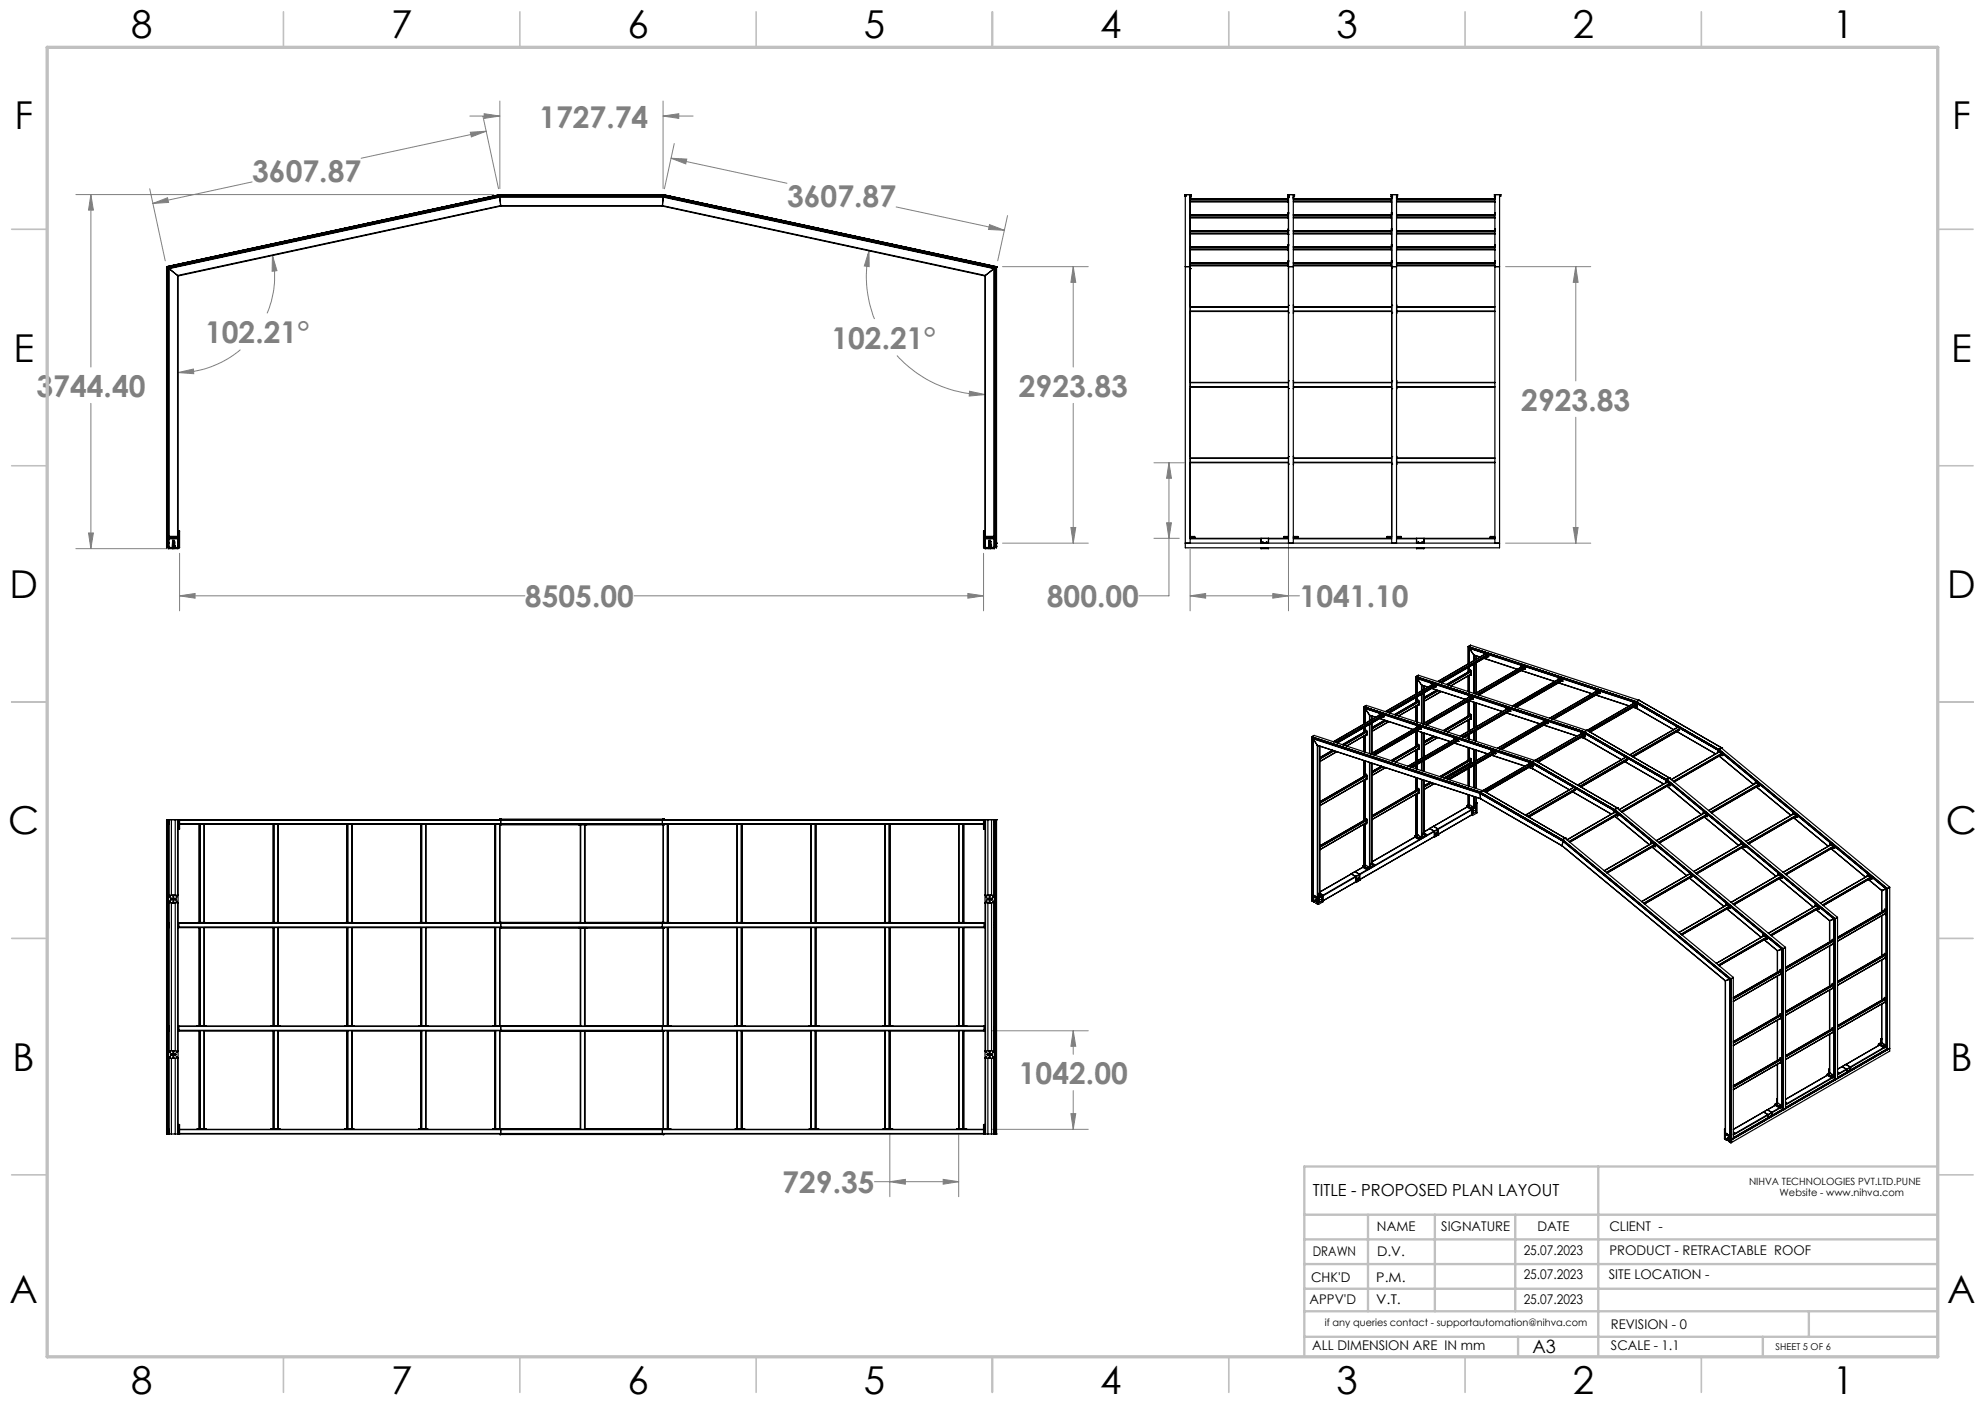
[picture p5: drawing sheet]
<svg xmlns="http://www.w3.org/2000/svg" width="420mm" height="297mm" viewBox="0 0 420 297" stroke-linecap="round" stroke-linejoin="round" font-family="sans-serif">
<defs><g id="words">
<g font-size="8.1">
<text x="27.8" y="8">8</text>
<text x="82.8" y="8">7</text>
<text x="132.8" y="8">6</text>
<text x="182.8" y="8">5</text>
<text x="232.8" y="8">4</text>
<text x="282.8" y="8">3</text>
<text x="332.8" y="8">2</text>
<text x="387.8" y="8">1</text>
<text x="3" y="27.2">F</text>
<text x="413" y="27.2">F</text>
<text x="2.8" y="76.5">E</text>
<text x="412.8" y="76.5">E</text>
<text x="2" y="126.5">D</text>
<text x="412" y="126.5">D</text>
<text x="1.7" y="176.5">C</text>
<text x="411.7" y="176.5">C</text>
<text x="2.7" y="226.5">B</text>
<text x="412.7" y="226.5">B</text>
<text x="2" y="275.7">A</text>
<text x="412" y="275.7">A</text>
<text x="27.8" y="295">8</text>
<text x="82.8" y="295">7</text>
<text x="132.8" y="295">6</text>
<text x="182.8" y="295">5</text>
<text x="232.8" y="295">4</text>
<text x="282.8" y="295">3</text>
<text x="332.8" y="295">2</text>
<text x="387.8" y="295">1</text>
</g>
<g font-size="6.3" fill="#808080">
<text x="114.1" y="27">1727.74</text>
<text x="53.4" y="38.4">3607.87</text>
<text x="166.5" y="43.7">3607.87</text>
<text x="43.4" y="72.6">102.21°</text>
<text x="175.9" y="73.8">102.21°</text>
<text x="7.7" y="84">3744.40</text>
<text x="215.6" y="84">2923.83</text>
<text x="321.9" y="86.9">2923.83</text>
<text x="111.1" y="128.5">8505.00</text>
<text x="221.5" y="128.5">800.00</text>
<text x="275" y="128.5">1041.10</text>
<text x="215.6" y="229.3">1042.00</text>
<text x="165.5" y="252.4">729.35</text>
</g>
<text font-size="3.9" x="324.3" y="286.2">A3</text>
<text font-size="3.5" x="277.8" y="253.1">TITLE - PROPOSED PLAN LAYOUT</text>
<g font-size="2.8">
<text x="291.4" y="260.4">NAME</text>
<text x="304.9" y="260.5">SIGNATURE</text>
<text x="325.3" y="260.5">DATE</text>
<text x="340.5" y="260.5">CLIENT -</text>
<text x="277.8" y="265.7">DRAWN</text>
<text x="291.4" y="265.7">D.V.</text>
<text x="322.4" y="265.5">25.07.2023</text>
<text x="340.5" y="265.5">PRODUCT - RETRACTABLE ROOF</text>
<text x="277.1" y="275.8">APPV'D</text>
<text x="277.4" y="271.1">CHK'D</text>
<text x="291.2" y="271.1">P.M.</text>
<text x="291.2" y="275.8">V.T.</text>
<text x="322.4" y="270.6">25.07.2023</text>
<text x="322.4" y="275.8">25.07.2023</text>
<text x="340.4" y="270.6">SITE LOCATION -</text>
<text x="340.9" y="281.1">REVISION - 0</text>
<text x="277.7" y="285.6">ALL DIMENSION ARE IN mm</text>
<text x="340.9" y="285.6">SCALE - 1.1</text>
</g>
<g font-size="2.1">
<text x="370.1" y="250.7">NIHVA TECHNOLOGIES PVT.LTD.PUNE</text>
<text x="376.5" y="253.1">Website - www.nihva.com</text>
<text x="280.3" y="280.5">if any queries contact - supportautomation@nihva.com</text>
</g>
<text font-size="2" x="375.7" y="285.6">SHEET 5 OF 6</text>
</g></defs>
<g fill="none" stroke="#808080" stroke-width=".21">
<path d="M31.7 39.9l3.3 15.3M53.3 38.5l-21 4.5M99.4 24.5h6.4M99.5 28l3.4-.2-3.2 1.2zM102.2 24.7l3.3 15.2M102.4 24.1l3.4 .4-3.4 .5zM102.9 27.8l-26.5 5.7M105.8 21.4v18.5M140.3 24.5l3.3-.4v.9zM140.3 21.4v18.5M140.3 24.5h6.3M142 33.5l3.3 .2-.2 1z"/>
<path d="M142 33.5l24.5 5.3M142.7 30.4l-2.1 9.5M16.1 41.2h88.4M19.2 41.2l.6 3.2h-1.1zM19.2 41.2v36.4M32.3 43l3.2-1.2 .2 1zM57.6 54l1 3.3-1 .1zM57.6 54a20.1 20.1 0 0 1-1.1 12.3M183.9 53.1v3.3l-1-.1zM183.9 53.1a24.8 24.8 0 0 0 1.1 14.4M189.6 43.8l22.9 4.9M209.4 47.5l3.1 1.2-3.3-.2z"/>
<path d="M212.1 56.4h18.2M213.2 45.6l-2.1 9.6M227.1 56.4l.5 3.3h-1zM227.1 56.4v21.2M318.6 56.4h18M333.4 56.4l.5 3.3h-1zM333.4 56.4v24.2M37.7 78.8l3.2-.7 .1 1zM50.9 74a20.3 20.3 0 0 1-13.2 4.8M189.8 75.2a24.9 24.9 0 0 0 18.6 8.3M19.2 85.3v30.8M205.1 82.8l3.3 .7-3.3 .3z"/>
<path d="M227.1 85.3v29.6M244.2 97.9h6.4M247.3 97.9l.6 3.3h-1.1zM247.3 97.9v28.1h-6.3M333.4 88.3v26.6M16.1 116.1h19.4M18.7 112.7h1.1l-.6 3.4zM38 117v12.2M208.1 117v12.2M212.1 114.9h18.2M226.6 111.6h1l-.5 3.3zM244.2 113.9h5.3"/>
<path d="M246.8 110.6h1.1l-.6 3.3zM251.8 116.2v13M272.6 114.8v14.4M318.6 114.9h18M332.9 111.6h1l-.5 3.3zM38 126l3.3-.4v.9zM38 126h73.1M134.2 126h73.9M204.8 125.6l3.3 .4-3.3 .5zM251.8 126l3.3-.4v.9zM251.8 126h23.2M269.3 125.6l3.3 .4-3.3 .5z"/>
<path d="M209.8 218h20.5M227.1 218l.5 3.3h-1zM227.1 218v5M209.8 238.9h20.5M226.6 235.6h1l-.5 3.3zM227.1 230.7v8.2M185 250h17.8M188.3 250l3.3-.5v1zM188.3 240.1v13M199.6 249.5l3.2 .5-3.2 .5zM202.8 240.1v13"/>
</g>
<g fill="none" stroke="#c0c0c0" stroke-width=".35">
<path d="M60 2.5v7.5M110 2.5v7.5M160 2.5v7.5M210 2.5v7.5M260 2.5v7.5M310 2.5v7.5M360 2.5v7.5M2.5 48.5h7.5M410 48.5h7.5M2.5 98.5h7.5M410 98.5h7.5M2.5 148.5h7.5"/>
<path d="M410 148.5h7.5M2.5 198.5h7.5M410 198.5h7.5M2.5 248.5h7.5M410 248.5h7.5M60 287v7.5M110 287v7.5M160 287v7.5M210 287v7.5M260 287v7.5M310 287v7.5M360 287v7.5"/>
</g>
<g fill="none" stroke="#c0c0c0" stroke-width=".5">
<path d="M276 257h134M289.5 257v20.4M303.6 257v20.4M320.6 257v20.4M338.2 246.8v40.2M410 246.8h-134v40.2M276 272.6h134M276 267.4h134M276 262.2h134M276 277.4h134M382.7 277.4v5.4M276 282.8h134"/>
<path d="M321.2 282.8v4.2M373 282.8v4.2"/>
</g>
<path d="M10 10h400v277h-400z" fill="none" stroke="#c0c0c0" stroke-width=".7"/>
<path d="M38 126l3.3-.4v.9zM204.8 125.6l3.3 .4-3.3 .5zM18.7 112.7h1.1l-.6 3.4zM19.2 41.2l.6 3.2h-1.1zM142 33.5l3.3 .2-.2 1zM209.4 47.5l3.1 1.2-3.3-.2zM102.4 24.1l3.4 .4-3.4 .5zM140.3 24.5l3.3-.4v.9zM32.3 43l3.2-1.2 .2 1zM99.5 28l3.4-.2-3.2 1.2zM226.6 111.6h1l-.5 3.3zM227.1 56.4l.5 3.3h-1zM37.7 78.8l3.2-.7 .1 1zM57.6 54l1 3.3-1 .1zM183.9 53.1v3.3l-1-.1zM205.1 82.8l3.3 .7-3.3 .3zM188.3 250l3.3-.5v1zM199.6 249.5l3.2 .5-3.2 .5zM226.6 235.6h1l-.5 3.3zM227.1 218l.5 3.3h-1zM333.4 56.4l.5 3.3h-1zM332.9 111.6h1l-.5 3.3zM251.8 126l3.3-.4v.9zM269.3 125.6l3.3 .4-3.3 .5zM246.8 110.6h1.1l-.6 3.3zM247.3 97.9l.6 3.3h-1.1z" fill="#808080"/>
<g fill="none" stroke="#000" stroke-width=".25">
<path d="M35.2 56.4v59.5l.1-.2M35.2 56.4l.1 .1M35.3 56.4h.1M35.3 56.4v58.7M35.3 56.5h.1M35.3 56.5v58.4M35.3 56.5l.3 .2M35.6 56.7h.1M35.6 56.7v58.5M35.6 56.7l.1 59.4M35.7 56.8h.1M35.8 56.8v57.1"/>
<path d="M35.8 56.8l1.8 1.5M37.6 58.3l.1 .1M37.6 58.3v55.6M37.7 58.4v53.9M105.7 41.6v.1M105.7 41.6h34.7M105.7 41.7l-69.9 15.1M105.7 41.7l.2 1.8M105.7 41.6l-70 15.2M105.7 41.7h34.6M105.8 41.2h.1M105.8 41.2l-70.6 15.2"/>
<path d="M105.8 41.2l-70.5 15.2M105.8 41.2v.2M105.8 41.2h34.5M105.8 41.4v.1M105.8 41.5l-70.2 15.2M105.8 41.4h34.5M105.9 43.5v.1M105.9 43.5l-68.3 14.8M105.9 43.6l-68.2 14.8M105.9 43.5h34.3M105.9 43.6h34.3M140.2 43.5v.1"/>
<path d="M140.2 43.5l68.3 14.8M140.2 43.6l68.2 14.8M140.3 41.5l70.2 15.2M140.3 41.4v.1M140.3 41.2h.1M140.3 41.2v.2M140.3 41.2l70.6 15.2M140.3 41.2l70.5 15.2M140.3 41.2l70.4 15.3M140.3 41.7l-.1 1.8M140.3 41.7l70 15.1M140.4 41.6l-.1 .1"/>
<path d="M208.4 58.4v53.9M208.5 58.3l-.1 .1M208.5 58.3v55.6M210.3 56.8v57.1M210.3 56.8l-1.8 1.5M210.4 56.8v59.3M210.4 56.8h-.1M210.5 56.7v59.2v-.2M210.5 56.7h.1M210.5 56.7v58.4M210.7 56.5h.1M210.7 56.5l-.2 .2"/>
<path d="M210.7 56.5v58.4M210.8 56.4h.1M210.8 56.4v58.8M210.8 56.4l-.1 .1M210.9 56.4h-.1M210.9 56.4v59.5l-.1-.3M250.7 41.4v.1M250.7 41.4h.1M250.8 41.5h.1M250.7 41.2h.1M250.7 41.2h1.2M250.7 41.5l.1 .1"/>
<path d="M250.8 41.2h.1M250.8 41.2v74.7h66.5v-74.7M250.8 56.4h1M251.8 41.7v.1M251.8 49.4h20.8l-20.8 .1M251.8 41.7h.1M251.8 56.8h.1M251.8 41.5h.1M251.8 41.2h.1M251.8 46.1h20.8M251.8 42.7h20.8M251.8 42h20.8"/>
<path d="M251.8 48.8h20.8M251.8 56.2h20.8M251.8 52.8h20.8M251.8 41.2v73.7M251.8 41.8h.1M251.8 49.1h20.8M251.8 45.7h20.8M251.8 45.6h20.8M251.8 46h20.8M251.8 42.3h20.8M251.8 42.2h20.8M251.8 42.6h20.8"/>
<path d="M251.8 49h20.8M251.8 55.8h20.8M251.8 55.7h20.8M251.8 52.5h20.8M251.8 52.3h20.8M251.8 41.8v.2M251.9 41.2h.1M251.9 41.4l-.1 .1M251.9 41.4h.1M251.9 41.5h.1M251.9 41.5h-.1M272.6 41.4v.2"/>
<path d="M272.6 41.4h.1M272.6 41.5h.1M272.6 41.2h.1M272.6 41.2h1.1M272.6 51.8v.5M272.6 52.3v.6M272.6 51.8h.1M272.6 41.7v.4M272.6 42.7v.1M272.6 41.7h.1M272.6 55.2v.5M272.6 55.7v.6"/>
<path d="M272.6 55.2h.1M272.6 45v.5M272.6 45.5v.7M272.6 45h.1M272.6 49.6h.1M272.6 49v.6M272.6 48.8h.1M272.6 42.1v.6M272.6 48.5v.5M272.6 52.3h.1M272.6 42.1h.1M272.6 42.7h.1"/>
<path d="M272.6 55.7h.1M272.6 45.5h.1M272.6 49.2h.1M272.6 48.5h.1M272.6 48.4v.1M272.6 56.8h.1M272.6 45.4h-20.8M272.6 55.5l-20.8 .1M272.6 52.1l-20.8 .1M272.6 56.4h1M272.6 41.2v73.7M273.6 41.7l.1 .1z"/>
<path d="M273.6 41.5h.1M273.6 41.2h.1M273.6 46.1h20.9M273.6 42.7h20.8M273.6 42h20.9M273.6 49.5h20.9M273.6 56.2h20.9M273.6 52.8h20.9M273.6 41.2v73.7M273.6 49.1h20.8M273.6 45.7h20.8M273.6 45.6h20.8"/>
<path d="M273.6 46h20.8M273.6 42.3h20.8M273.6 42.2h20.8M273.6 42.6h20.8M273.6 42h20.8M273.6 49h20.8M273.6 49.4h20.8M273.6 55.8h20.8M273.6 55.7h20.8M273.6 56.2h20.8M273.6 52.5h20.8M273.6 52.3h20.8"/>
<path d="M273.6 52.8h20.8M273.7 41.2h.1M273.7 41.5h.1M273.7 41.4v.1M273.7 41.4h.1M273.7 41.5h-.1M273.7 41.8v.2M294.4 41.2h.1M294.4 41.2h1.2M294.4 41.5l.1 .1M294.4 41.4v.1M294.4 41.4h.1"/>
<path d="M294.4 41.5h.1M294.4 48.4v.5M294.4 48.9l.1 .7M294.4 48.4h.1M294.4 45v.5M294.4 45.5l.1 .7M294.4 45h.1M294.4 55.2v.5M294.4 55.7l.1 .6M294.4 55.2h.1M294.4 51.8v.5M294.4 52.3l.1 .6"/>
<path d="M294.4 51.8h.1M294.4 41.7v.4M294.4 42.7l.1 .1M294.4 41.7h.1M294.4 42.1v.6M294.4 48.9h.1M294.4 52.3h.1M294.4 42.1h.1M294.4 42.7h.1M294.4 55.7h.1M294.4 45.5h.1M294.5 41.7h.1"/>
<path d="M294.5 56.8h.1M294.5 45.4h-20.9M294.5 48.8h-20.9M294.5 55.5l-20.9 .1M294.5 52.1l-20.9 .1M294.5 56.4h1M294.5 41.2v73.7M295.5 41.7l.1 .1zM295.5 41.2h.1M295.5 46.1h20.8M295.5 42.7h20.7M295.5 42h20.8"/>
<path d="M295.5 49.5h20.8M295.5 56.2h20.8M295.5 52.8h20.8M295.5 41.2v73.7M295.5 49.1h20.7M295.5 45.7h20.7M295.5 45.6h20.7M295.5 46h20.7M295.5 42.3h20.7M295.5 42.2h20.7M295.5 42.6h20.7M295.5 42h20.7"/>
<path d="M295.5 49h20.7M295.5 49.4h20.7M295.5 55.8h20.7M295.5 55.7h20.7M295.5 56.2h20.7M295.5 52.5h20.7M295.5 52.3h20.7M295.5 52.8h20.7M295.5 41.5h.1M295.5 41.4v.1M295.6 41.2h.1M295.6 41.4l-.1 .1"/>
<path d="M295.6 41.5h-.1M295.6 41.8v.2M316.2 41.4v.1M316.2 41.2h1.2M316.2 41.5l.1 .1M316.2 41.4l.1 .1M316.2 41.2h.1M316.2 41.5h.1M316.2 55.2v.5M316.2 55.7l.1 .6M316.2 55.2h.1M316.2 45v.5"/>
<path d="M316.2 45.5l.1 .7M316.2 45h.1M316.2 51.8v.5M316.2 52.3l.1 .6M316.2 51.8h.1M316.2 41.7v.4M316.2 42.7l.1 .1M316.2 41.7h.1M316.2 48.4v.5M316.2 48.9l.1 .7M316.2 48.4h.1M316.2 42.1v.6"/>
<path d="M316.2 48.9h.1M316.2 52.3h.1M316.2 42.1h.1M316.2 42.7h.1M316.2 55.7h.1M316.2 45.5h.1M316.3 45.4h-20.8M316.3 48.8h-20.8M316.3 55.5l-20.8 .1M316.3 52.1l-20.8 .1M316.3 56.4h1M316.3 41.2v73.7"/>
<path d="M317.3 41.2h.1M317.4 41.2h.1M317.4 41.5h.1M317.4 41.4v.1M317.4 41.4l-.1 .1M317.4 41.5h-.1M251.8 64.5v.1M251.8 66.2h.1M251.8 64.6h.1M251.8 66.2v.1M251.8 64.6v1.6M251.8 65.9h20.8"/>
<path d="M251.8 65.8h20.8M251.8 65h20.8M251.8 64.9h20.8M272.6 66.2v.1M272.6 64.5v.1M272.6 66.2h.1M272.6 64.6h.1M273.6 64.5l.1 .1M273.6 66.2h.1M273.6 64.6h.1M273.7 66.2l-.1 .1M273.7 64.6v1.6"/>
<path d="M273.7 65.9h20.8M273.7 65.8h20.8M273.7 65h20.8M273.7 64.9h20.8M294.5 66.2v.1M294.5 64.5v.1M294.5 66.2h.1M294.5 64.6h.1M295.5 64.5v.1M295.5 66.2h.1M295.5 64.6h.1M295.5 66.2v.1"/>
<path d="M295.5 64.6v1.6M295.5 65.9h20.8M295.5 65.8h20.8M295.5 65h20.8M295.5 64.9h20.8M251.8 80.5v.1M251.8 96.5v.1M251.8 82.2h.1M251.8 80.6h.1M251.8 96.6h.1M251.8 98.2h.1M251.8 82.2v.1"/>
<path d="M251.8 98.2v.1M251.8 80.6v1.6M251.8 96.6v1.6M251.8 81.9h20.8M251.8 81.8h20.8M251.8 81h20.8M251.8 80.9h20.8M251.8 97h20.8M251.8 96.9h20.8M251.8 97.8h20.8M251.8 97.9h20.8M272.6 82.2v.1"/>
<path d="M272.6 80.5v.1M272.6 96.5v.1M272.6 98.2v.1M272.6 82.2h.1M272.6 80.6h.1M272.6 96.6h.1M272.6 98.2h.1M273.6 80.5l.1 .1M273.6 96.5l.1 .1M273.6 82.2h.1M273.6 80.6h.1M273.6 96.6h.1"/>
<path d="M273.6 98.2h.1M273.7 82.2l-.1 .1M273.7 98.2l-.1 .1M273.7 80.6v1.6M273.7 96.6v1.6M273.7 81.9h20.8M273.7 81.8h20.8M273.7 81h20.8M273.7 80.9h20.8M273.7 97h20.8M273.7 96.9h20.8M273.7 97.8h20.8"/>
<path d="M273.7 97.9h20.8M294.5 82.2v.1M294.5 80.5v.1M294.5 96.5v.1M294.5 98.2v.1M294.5 82.2h.1M294.5 80.6h.1M294.5 96.6h.1M294.5 98.2h.1M295.5 80.5v.1M295.5 96.5v.1M295.5 82.2h.1"/>
<path d="M295.5 80.6h.1M295.5 96.6h.1M295.5 98.2h.1M295.5 82.2v.1M295.5 98.2v.1M295.5 80.6v1.6M295.5 96.6v1.6M295.5 81.9h20.8M295.5 81.8h20.8M295.5 81h20.8M295.5 80.9h20.8M295.5 97h20.8"/>
<path d="M295.5 96.9h20.8M295.5 97.8h20.8M295.5 97.9h20.8M35.2 114.9h.4M35.3 114.9h.1M35.3 115.7h.1M35.3 115.1v.1M35.3 115.1h.1M35.3 115.6h.1M35.3 115.3v.2h.3v-.2M35.3 115.2h.3M35.3 115.6h.3"/>
<path d="M35.3 115.6v.1M35.6 114.9h.1M35.6 115.6h.1M35.6 115.6v.3M35.7 115.8l.6 .1-.5-.1M35.7 113.5h.1zM35.7 113.7h.1zM35.7 116h.8M35.7 113.9h.1M35.7 116.1h.8M35.7 116v.1M35.7 114h.1"/>
<path d="M35.7 115.8h.1M35.7 114v1.8M35.8 114h1.8v1.8l-.5 .1 .6-.1M35.8 113.9l-.1 .1M35.8 113.9h1.8M35.8 113.5h1.8M35.8 113.7h1.8M36.5 115.4h.1M36.5 115.6h.1M36.5 116v-1.7h.3l.1 1.7M36.5 115.1h.1M36.5 115h.1"/>
<path d="M36.5 114.8h.1M36.5 115.4v.2M36.5 114.6h.1M36.5 114.6v.5M36.5 115.2h.3M36.5 114.6h.3M36.5 114.6v.6M36.5 116v.1M36.8 114.6h.1M36.8 115.2h.1M36.8 116v.1M36.8 114.6v.6"/>
<path d="M36.8 116h.9M36.8 116.1h.8M36.8 115h.1M36.8 114.8h.1M36.8 115.4v.2M36.8 115.6h.1M36.8 115.4h.1M36.8 114.6v.5M37.6 113.9l.1 .1M37.6 113.5h.1zM37.6 113.7h.1M37.6 113.9h.1"/>
<path d="M37.6 116.1h.1M37.7 113.9h.1M37.7 112.3l.3 .1M37.7 113.7v.1M37.7 115.8v.1M37.7 113.6v.1M37.7 112.3v.1M37.7 115.8h.3M37.7 112.4v1.2M37.7 113.7h.1M37.7 113.8v2M37.7 115.9l-.1 .2"/>
<path d="M37.7 113.7h.2M37.7 112.4h.3M37.7 113.8h.2M37.7 113.6h.2M37.9 112.3v3.6M38 115.8l-.3 .1M38 112.4v3.4M208.1 115.8l.3 .1M208.1 115.8h.3M208.1 112.4h.1M208.1 112.4v3.4M208.2 112.3v.1"/>
<path d="M208.2 112.4v3.5M208.2 113.8h.2M208.2 112.4h.2M208.2 113.6h.2M208.4 115.8l.6 .1-.5-.1v-1.8h1.8v1.8M208.4 113.5h2M208.4 113.7h.1M208.4 112.3l-.3 .1M208.4 115.8v.1M208.4 113.7v.1M208.4 115.9l.1 .2M208.4 116l.9 .1"/>
<path d="M208.5 113.9h.1M208.4 112.3v.1M208.4 113.6v.1M208.4 112.4v1.2M208.4 113.8v2M208.5 116v.1M208.5 116.1h.8M208.5 113.9h1.8M208.5 113.7h1.8M208.5 113.9l-.1 .1M209.2 115.4v.2M209.2 115.4h.1"/>
<path d="M209.2 115.6h.1M209.2 115.1h.1M209.2 115h.1M209.2 114.8h.1M209.2 116v-1.7h.4v1.7M209.3 115.2h.2M209.3 114.6h.2M209.3 114.6h.1M209.3 115.2h.1M209.3 114.6v.6M209.3 114.6v.5M209.3 116v.1"/>
<path d="M209.5 116h.1M209.5 116l.9 .1M209.5 114.6h.1M209.5 115.2h.1M209.5 114.6v.6M209.5 114.6v.5M209.5 115h.1M209.5 114.8h.1M209.5 116h.9M209.6 115.4v.2M209.6 115.4h.1M209.6 115.6h.1"/>
<path d="M209.6 115.1h.1M210.3 113.9l.1 .1M210.3 115.8h.1M210.3 113.7h.1M210.3 113.9h.1M210.4 116v.1M210.4 115.8l-.6 .1 .5-.1M210.5 114.9h.4M210.5 114.9h.1M210.5 115.1v.1M210.5 115.7h.1M210.5 115.1h.1"/>
<path d="M210.5 115.5h.1M210.5 115.6h.1M210.5 115.3h.1M210.5 115.3v.2M210.5 115.2h.3M210.5 115.6h.3M210.5 115.6v.1M210.7 114.9h.1M210.8 114.9h.1M210.8 115.6h.1M210.8 115.3v.2h-.3M250.8 114.9h66.5"/>
<path d="M251.8 114h15M251.8 113.9h.9M251.8 113.5h.9M251.8 113.7h.9M252.7 113.5l.1 .4M252.7 113.7h.1zM252.7 113.9h.1M252.7 113.5v.4M252.8 113.9h18.8M266.8 115.9v.2M266.8 113.9h.1M266.8 116h1.6"/>
<path d="M266.8 113.9v1M266.8 116.1h1.6M266.8 116v.1M267 114.9l.3-.2 .1 .2M267 114.9h.1M267 114.9a.19 .19 0 0 1 .2-.2 .19 .19 0 0 1 .2 .2M267.2 114.9h.1M267.3 114.9h.1M267.8 114.9l.3-.2 .1 .2M267.8 114.9h.1M267.8 114.9a.21 .21 0 0 1 .2-.2 .21 .21 0 0 1 .2 .2M267.9 114.9h.2"/>
<path d="M268.1 114.9h.1M268.4 116v.1M268.4 115.9v.2M268.4 113.9h.1M268.4 114h4.2M268.4 113.9v1M271.6 113.7h.2zM271.6 113.9h.2M271.8 113.5h-.2v.4M271.8 113.9h.8M271.8 113.5h.8M271.8 113.7h.8"/>
<path d="M271.8 113.5v.4M273.6 114h20.9M273.6 113.9h.8M273.6 113.5h.8M273.6 113.7h.8M274.4 113.7h.2zM274.4 113.5h.2v.4M274.4 113.9h19.1M274.4 113.5v.4M293.5 113.7h.2zM293.5 113.9h.2M293.7 113.5h-.2v.4"/>
<path d="M293.7 113.9h.8M293.7 113.5h.8M293.7 113.7h.8M293.7 113.5v.4M295.5 114h4.2M295.5 113.9h.8M295.5 113.5h.8M295.5 113.7h.8M296.3 113.7h.2zM296.3 113.5h.2v.4M296.3 113.9h19M296.3 113.5v.4"/>
<path d="M299.7 113.9h.1M299.7 116h1.6M299.7 115.9v.2h1.6M299.7 113.9v1M299.8 116v.1M299.9 114.9a.21 .21 0 0 1 .2-.2 .21 .21 0 0 1 .2 .2M299.9 114.9l.3-.2 .1 .2M299.9 114.9h.1M300 114.9h.2M300.2 114.9h.1M300.7 114.9h.1M300.7 114.9l.3-.2 .1 .2"/>
<path d="M300.8 114.7h.2l.1 .2-.1-.2-.3 .2zM300.8 114.9h.2M301.3 116v.1M301.3 115.9v.2M301.3 113.9h.1M301.3 114h15M301.3 113.9v1M315.3 113.7h.1zM315.3 113.9h.1M315.4 113.5l-.1 .4M315.4 113.9h.9M315.4 113.5h.9"/>
<path d="M315.4 113.7h.9M315.4 113.5v.4M310.7 136.8v3.6M310.7 136.8l.5-.3 35.6 11.6M310.7 136.8l35.6 11.6 .5-.3M310.8 136.8v3.6M310.8 137l35.4 11.7M310.8 137l35.5 11.6M310.8 136.9v3.4M310.9 136.9v.1M310.9 137.1v.1M310.9 137.1v3.2"/>
<path d="M310.9 137.2l.9 1.3M310.9 137.2l35.4 11.5M311 136.9h.1M311 136.9l-.2 .1M311 136.9l35.2 11.6M311.8 138.5l1.3 .5zM311.8 138.5v1.3M311.9 138.6v1.1M312.3 138.7v.8M312.3 138.7v.7M313.9 138.2h.1M313.9 138.2v.3"/>
<path d="M313.9 138.2l.8 .2M314 138.4h.1M314 139.3l7 2.3M314 139.2l7.1 2.4M314.1 138.4h.1M314.1 138.4l-9.9 5.8M314.1 138.4l.5 .2M314.6 138.6h.1M314.6 138.6l-10 5.7M314.6 138.9h.3M314.6 138.6v.2M314.6 138.6l-9.9 5.8"/>
<path d="M314.6 138.8v.1M314.6 138.9l-9.6 5.6M314.6 138.8l-9.6 5.6M314.7 138.4l.1 .1M314.7 138.7h.1M314.7 138.4h.1M314.8 138.5l.1 .4M314.8 138.5h.1M314.9 138.9h.1M314.9 138.9l-.1 .1M277.6 155.9v34.7M277.6 155.9l.5-.3 35.6 11.6-.5 .3"/>
<path d="M277.6 155.9l35.6 11.6M277.7 155.9v34M277.8 156v34.6M277.8 156.2v34.5M277.8 156.2v.1zM277.8 156.3l.9 1.4M277.8 156.3l35.4 11.5M277.9 156h.1M277.9 156l-.2 .1 35.6 11.6h-.1M277.9 156l35.2 11.6M278.7 157.7h.1M278.7 157.7v32.4"/>
<path d="M278.7 157.7l34.6 11.2M278.8 157.7l34.5 11.3M278.8 157.7v31.4M279.2 157.8v31.1M281.9 158.7l-2.6 1.6 2.7-1.6M282.2 158.8l-2.9 1.7M282.3 158.8l-3 1.8M284.9 157.8l4.3-2.5-4.3 2.5M288.6 149.5h.1M288.6 149.5l.5-.3 35.6 11.7-.5 .2zM288.6 149.5v3.7M288.6 153.9v1"/>
<path d="M288.6 155.7v3.3M288.6 149.5l35.6 11.7M288.7 149.6v3.5M288.7 153.8v1M288.7 155.6v3.5M288.7 149.8l35.5 11.6M288.7 155.6l.1 3.5M288.7 149.8l35.6 11.5-.1 .1M288.8 154.4l.4 .2v1l-.2-.1M288.8 149.6l-.1 3.5M288.9 149.9h.1M288.8 149.9v3.1"/>
<path d="M288.8 153.8v.6M288.8 155.6v3.5M288.9 149.9l.9 1.4M288.9 149.9l35.3 11.6M288.9 149.9v3.1M288.9 153.8v.9M288.9 155.6v3.5M288.9 149.6h.1M288.9 149.6l-.2 .2M289 154.7h.1M289 154.7l-5 2.8M289 154.5h.1"/>
<path d="M289 154.7l-4.9 2.8M289 154.7l.2 .1M289.2 154.8l-4.8 2.9M289.2 154.8l-4.9 2.8M289.8 151.3h.1M289.8 151.3l1.3 .4-1.3-.4M289.8 151.3v1.2M289.8 153.2v6.2M289.8 151.3v1.1M289.8 153.2v6.3M290.3 151.5v.7M290.3 152.9v6.4"/>
<path d="M291.9 150.9h.1M291.9 150.9v.4M291.9 150.9l.8 .3M291.9 151.2h.1M291.9 152l7.1 2.3M292.1 151.2h.1M292.1 151.2l-10 5.7M292.1 151.2l.4 .1M292.5 151.3l.1 .1M292.5 151.3l-10 5.8M292.6 151.6h.2M292.6 151.6h.1"/>
<path d="M292.6 151.4v.2M292.6 151.4l-10 5.7M292.6 151.6l-9.7 5.6M292.7 151.2v.1M292.7 151.4h.1M292.7 151.2h.1M292.7 151.3l.1 .3M292.7 151.2l.1 .4M292.8 151.6h.1M292.8 151.6v.1M293 152.4l-2.7 1.5M293.2 152.4l-2.9 1.7"/>
<path d="M293.3 152.5l-3 1.7M293.9 152.6l-3.6 2.1M295.9 151.4l4.3-2.4zM299.6 143.1v.1M299.6 143.1l.5-.3 35.6 11.7-.5 .3zM299.6 143.1v3.7M299.6 147.6v.9M299.6 149.4v3.2M299.6 154.7v3.2M299.6 158.7v2.4M299.6 143.2v3.6M299.6 147.5v1"/>
<path d="M299.6 149.3v3.4M299.6 154.7v3.1M299.6 143.2l35.6 11.6M299.7 153.5h.1M299.7 143.2v3.6M299.7 147.5v.9M299.7 149.3v3.4M299.7 154.6v3.2M299.7 158.6v2.4M299.8 153.5v.4M299.8 153.5l.8 .3M299.8 153.7h.1"/>
<path d="M299.8 143.4v3.3M299.8 147.5v.9M299.8 149.2v3.5M299.8 158.6v2.4M299.8 143.4l35.6 11.6M299.8 153.5l.8 .2M299.8 148h.1M299.8 154.6l7.1 2.3-7.1-2.3v3.2M299.8 143.2v.2M299.8 148v.4M299.9 148h-.1M299.9 148l.3 .2v1l-.2-.1"/>
<path d="M299.9 157.3l-.1 .4M299.9 157.3l.3 .2v1M299.9 143.5v-.1v3.3M299.9 157.3h-.1M299.9 147.4v1M299.9 149.2v3.5M299.9 154.6v3.1M299.9 158.5v2.5M299.9 143.5l.9 1.4M299.9 143.5l35.3 11.6M299.9 143.3h.1M300 143.3h.1"/>
<path d="M300 153.8h.1M300 153.8l-10 5.7M300 143.3l-.2 .1M300 153.8l.4 .1M300 148.2h.1M300 157.5h.1M300 157.7h.1M300 148.3h.1M300 157.7l-5.7 3.2M300 148.3l-4.9 2.9M300 158.5h.2M300 157.7l.2 .1"/>
<path d="M300 148.3l.2 .1M300 157.7l-5.6 3.2M300.2 158.5h.1M300.2 157.8l-5.5 3.2M300.2 148.4l-4.8 2.9M300.2 157.8l-5.6 3.2M300.2 148.4l-4.9 2.8M300.4 153.9h.1M300.4 153.9l-10 5.7M300.5 154.2h.2M300.5 153.9v.3M300.5 153.9l-10 5.8"/>
<path d="M300.5 154.2h.1M300.5 154.2l-9.7 5.6 9.7-5.6M300.6 153.7v.1M300.6 153.8h.1M300.6 154h.1M300.6 153.8l.1 .4M300.7 154.2v.1M300.7 154.2h.1M300.8 144.9v.1M300.8 144.9v1.2M300.8 146.9v6.1M300.8 154.9v5.5"/>
<path d="M300.8 144.9l1.4 .4M300.8 145l1.3 .4M300.9 145v1.1M300.9 146.8v6.3M300.9 154.9v5.5M301.3 148.3l3.6-2-3.6 2.1M301.3 145.1v.7M301.3 146.6v6.4M301.3 155.1v5M302.9 144.6h.1M302.9 144.6v.3M302.9 144.6l.8 .2"/>
<path d="M302.9 144.8h.1M302.9 145.6l7.2 2.4M303.1 144.8h.1M303.1 144.8l-9.9 5.7M303.1 144.8l.4 .2M303.3 155.7l-2 1.2 2-1.2M303.5 145h.1M303.5 145l-9.9 5.7M303.5 155.8l-2.2 1.3M303.6 145v.2M303.6 145l-9.9 5.7M303.6 145.2h.1"/>
<path d="M303.6 145.2l-9.6 5.6 9.6-5.6M303.6 145.3h.2M303.6 155.9l-2.3 1.3M303.7 144.8v.1M303.7 145.1h.1M303.7 144.8l.1 .1M303.7 144.9l.1 .4M303.7 144.9h.1M303.8 144.9v.3M303.8 145.3h.1M303.8 145.2v.1M304 146l-2.7 1.5"/>
<path d="M304 146l-2.7 1.6M304.2 156l-2.9 1.7 2.9-1.7M304.2 146.1l-2.9 1.7M304.3 146.1l-3 1.7M306.2 154.8l5.1-2.9zM307.7 156.1v.4M307.7 156.1l.7 .2M307.7 156.3h.1M307.7 156.1h-.1M307.7 157.2l7.1 2.3M307.7 156.1h.1M307.7 156.1l.8 .2"/>
<path d="M307.9 156.3h.1M307.9 156.3l-10 5.8M307.9 156.3l.4 .2M308.3 156.5h.1M308.3 156.5l-10 5.7M308.3 156.5l.1 .3M308.3 156.5l-9.8 5.7M308.4 156.8h.2M308.4 156.8h.1M308.4 156.8l-9.7 5.5M308.4 156.3l.1 .1M308.4 156.3h.1"/>
<path d="M308.5 156.3v.1M308.5 156.6h.1M308.5 156.4h.1M308.5 156.4l.1 .4M308.6 156.8h.1M310.7 141.2v1M310.7 143v3.3M310.7 148.3v3.2M310.7 152.3v2.4M310.7 155.5v.8M310.7 158.1v2.7M310.8 147.2l.8 .2"/>
<path d="M310.8 147.2v.3M310.8 141.1v1M310.8 142.9v3.4M310.8 148.3v3.1M310.8 152.3v2.4M310.8 155.4v.9M310.8 158.2v2.6M310.8 147.1h.1M310.8 142.9v3.5M310.8 158.2v2.5M310.8 147.4h.1M310.8 152.2v2.5"/>
<path d="M310.8 147.1l.8 .3M310.9 141.7l.4 .1v1M310.9 151h.1M310.9 148.2l7 2.3-7.1-2.3v3.2M310.9 141.7v.3M310.9 151v.4M310.9 151l.4 .2v1l-.3-.1M310.9 141.6h.1M310.9 141v1M310.9 142.8v3.6M310.9 148.2v3.1M310.9 152.1v2.5"/>
<path d="M310.9 155.3v1M310.9 158.2v2.5M311 142h.1M311 151.3h.1M311 147.4h.1M311 142l-4.9 2.8M311 147.4l-9.9 5.7M311 147.4l.4 .1M311 151.1h.1M311 141.8h.1M311 151.3l-5.6 3.2M311 142.8h.2"/>
<path d="M311 142h.2M311 151.3l.2 .1M311.2 142.8h.1M311.2 142l-4.8 2.9M311.2 151.4l-5.5 3.3M311.2 151.4l-5.6 3.2M311.2 142l-4.9 2.9M311.3 142.6h.1M311.3 142.6l-4.3 2.5M311.4 147.5l.1 .1M311.4 147.5l-9.9 5.8M311.5 147.6v.2"/>
<path d="M311.5 147.6l-9.9 5.7M311.5 147.8h.1M311.5 147.8l-9.6 5.6M311.5 147.8l.2 .1M311.5 147.8l-9.7 5.6M311.6 147.4v.1M311.6 147.4h.1M311.6 147.6h.1M311.6 147.4l.1 .1M311.6 147.5l.1 .3M311.6 147.5h.1M311.7 147.5v.3"/>
<path d="M311.7 147.8v.1M311.7 147.8h.1M311.8 140.5v6.2M311.8 148.6v5.5M311.8 154.8v1.9M311.8 158.5v2.7M311.9 140.4v6.3M311.9 148.6v5.4M311.9 154.7v2M311.9 158.6v2.5M312.3 140.2v6.4M312.3 148.7v5.1"/>
<path d="M312.3 154.5v2.3M312.3 158.7v2.2M312.3 148.7v5M315.5 158.7h.1M315.5 158.7l.1 .3M315.6 158.7h-.1M315.6 158.7h.1M315.6 158.7l.8 .2M315.6 158.9h.1M315.6 159.8l7.1 2.3M315.6 159.7l7.1 2.4M315.8 158.9h.1"/>
<path d="M315.8 158.9l-10 5.8M315.8 158.9l.4 .2M316.2 159.1h.1M316.2 159.1l-10 5.7M316.2 159.1l.1 .2M316.2 159.1l-9.8 5.7M316.3 159.3v.1M316.3 159.4l-9.7 5.5M316.3 159.4l.1 .1M316.3 159.3l-9.7 5.6M316.4 158.9v.1M316.4 159.2h.1"/>
<path d="M316.4 159l.1 .4M316.4 159h.1M316.5 159.4l-.1 .1M316.5 159.4h.1M318.7 149.7h.1M318.7 149.7v.4M318.7 149.7l.8 .3M318.7 150h.1M318.9 150h.1M318.9 150l-9.9 5.7M318.9 150l.4 .1M319.3 150.1l.1 .1"/>
<path d="M319.3 150.1l-9.9 5.8M319.4 150.2v.2M319.4 150.2l-9.9 5.7M319.4 150.4h.1M319.4 150.4l-9.6 5.6M319.4 150.4l-9.7 5.6M319.4 150.4l.2 .1M319.5 150v.1M319.5 150.2h.1M319.5 150h.1M319.5 150.1l.1 .4M319.6 150l-.1 .1"/>
<path d="M319.6 150l.1 .4M319.6 150.5h.1M319.7 150.4l-.1 .1M321.8 140.8v.3M321.8 141h.1M321.8 140.8h.1M321.8 140.8l.8 .2M321.8 140.8l.9 .2M321.9 141.8l7 2.4M321.9 141.8l7.1 2.3M322.1 141h.1M322.1 141l-10 5.8"/>
<path d="M322.1 141l.4 .1M322.5 141.1v.1M322.5 141.1l-10 5.8M322.5 141.5h.2M322.5 141.2v.2M322.5 141.2l-9.9 5.7M322.5 141.4v.1M322.5 141.5l-9.6 5.5M322.5 141.4l-9.6 5.6M322.6 141l.1 .1M322.6 141.3h.1M322.7 141v.1"/>
<path d="M322.7 141h-.1M322.7 141.1v.4M322.7 141.1h.1M322.7 141.1l.1 .4M322.8 141.5h-.1M325.8 153.1l-7-2.3 7 2.3M326.6 152.3h.1M326.6 152.4v.3M326.6 152.3l.8 .3M326.6 152.3l.8 .2M326.6 152.6h.1M326.6 153.4l7.1 2.3"/>
<path d="M326.8 152.6h.1M326.8 152.6l-9.9 5.7M326.8 152.6l.4 .1M327.2 152.7h.1M327.2 152.7l-9.9 5.7M327.3 153h.2M327.3 152.7v.3M327.3 152.7l-9.9 5.8M327.3 153h.1M327.3 153l-9.7 5.6M327.4 152.6h.1M327.4 152.8h.1"/>
<path d="M327.4 152.5l.1 .1M327.4 152.5v.1M327.4 152.6l.1 .4M327.5 152.6v.4M327.5 153v.1M327.5 153h.1M329.7 143.4v.3M329.7 143.4l.8 .2M329.7 143.6h.1M329.7 143.3h.1M329.7 143.3v.1M329.7 143.3l.9 .3"/>
<path d="M329.8 144.4l7 2.4-7.1-2.3M329.9 143.6h.1M330 143.6l-10 5.8M330 143.6l.3 .2M330.3 143.8h.1M330.3 143.8l-9.9 5.7M330.4 143.8v.2M330.4 143.8l-9.9 5.7M330.4 144l.2 .1M330.4 144l-9.6 5.6M330.5 143.6l.1 .1M330.5 143.9h.1"/>
<path d="M330.5 143.6h.1M330.6 143.6v.1M330.6 143.7h.1M330.6 143.7v.4M330.6 143.7l.1 .4M330.6 144.1h.1M330.7 144.1h.1M334.5 154.9v.4M334.5 155.1h.1M334.5 154.9h.1M334.5 154.9l.8 .2M334.5 156l.9 .2"/>
<path d="M334.6 156l.7 .2M334.7 155.1h.1M334.7 155.1l-10 5.8M334.7 155.1l.4 .2M335.1 155.3l.1 .1M335.1 155.3l-10 5.8M335.2 154.9h.1M335.2 154.9l17.4 10.1M335.2 155.6h.2M335.2 155.4v.2M335.2 155.4l-10 5.7M335.2 154.8v.1"/>
<path d="M335.2 155h.1M335.2 155.1h.1M335.2 155l17.4 10.1M335.2 154.8l17.5 10.1M335.2 155.1l17.4 10M335.2 155v.1M335.2 155.6l.1 .6M335.3 155.1l.1 .1M335.3 155.1h.1M335.3 155.4h.1M335.3 156.2h.1M335.3 156.2l7.8 4.5-7.8-4.5"/>
<path d="M335.4 155.2h.1M335.4 155.6h.1M335.4 155.2v.4M335.4 155.2l17.2 9.9M335.8 154.5h.1M335.8 154.5l17.4 10.1M335.8 154.5l-.6 .3M337.6 145.9h.1M337.6 145.9v.4M337.6 145.9l.9 .3M337.6 146.2h.1M337.6 147l7.2 2.3"/>
<path d="M337.8 146.2h.1M337.9 146.2l-10 5.7M337.9 146.2l.3 .1M338.2 146.3l.1 .1M338.2 146.3l-9.9 5.8M338.3 146.6h.2M338.3 146.6h.1M338.3 146.4v.2M338.3 146.4l-9.9 5.7M338.3 146.6l-9.6 5.6M338.4 146.2l.1 .1M338.4 146.4h.1"/>
<path d="M338.4 146.2h.1M338.5 146.2v.1M338.5 146.3v.3M338.5 146.3h.1M338.5 146.3l.1 .3M338.5 146.6h.1M338.6 146.6l-.1 .1M344.8 159.7l10.1-5.8-10.1 5.8M345.5 148.5h.1M345.5 148.5v.4M345.5 148.5l.8 .3M345.5 148.8h.1"/>
<path d="M345.5 149.6l.9 .3M345.6 149.6l.8 .3M345.7 148.8h.1M345.7 148.8l-9.9 5.7M345.7 148.8l.4 .1M346.1 148.9l.1 .1M346.1 148.9l-10 5.8M346.2 148.4v.1M346.2 148.5h.1M346.2 148.7h.1M346.2 149.2l.2 .1M346.2 148.5l17.4 10.1"/>
<path d="M346.2 148.7l17.5 10M346.2 148.4l17.5 10.1M346.2 148.7l17.4 10M346.2 149l.1 .2M346.2 149l-10 5.7M346.3 148.7h.1M346.3 149.2h-.1M346.3 149.2l-9.9 5.7 9.8-5.7M346.3 149.3l.1 .6M346.3 148.8l.1 .1M346.3 149h.1M346.3 148.8h.1"/>
<path d="M346.4 149.9h.1M346.4 149.9l7.7 4.4M346.4 148.6h-.1M346.4 148.9v.4M346.4 148.8v.1M346.4 148.8l.1 .4M346.4 148.8l17.2 9.9M346.5 149.2v.1M346.5 149.2l-.1 .1M346.8 148.1l17.5 10.1M346.8 148.1l-.6 .3M346.8 148.1h.1"/>
<path d="M354.8 154.8l8.2 4.7M355.3 154.2l-10 5.7M355.4 154.4l-9.9 5.7M355.4 154.2l-10.1 5.8M363.5 159h.1M363.6 158.7h.1M363.6 158.8l-.1 .4M363.6 158.8l.8 .6M363.6 158.6h.1M363.6 158.7l.8 .7M363.7 158.5l-.1 .1M363.7 158.5v.1"/>
<path d="M363.7 158.6h.1M363.7 158.7h-.1M363.7 158.5h.1M363.7 158.7l-.1 .1M363.7 158.7l35.5 29.3M363.7 159.1h.1M363.7 158.8h.1M363.7 158.5l35.6 29.5M363.7 158.5l.5-.3 35.6 29.5M363.7 158.8l35.4 29.3M363.7 159.1l-10.1 5.8M363.7 159.9l7.3 6-7.3-6"/>
<path d="M363.7 159.1l.5 .3M363.8 158.6l-.1 .1M364.1 159.7l.3 .1M364.2 159.4v.1M364.2 159.7l-10 5.7M364.2 159.4l-10.2 5.9M364.2 159.5v.2M364.2 159.5l-10.1 5.8M364.2 158.2h.1M364.2 158.2v.1M364.3 158.2l-.6 .3M364.3 158.2h.1"/>
<path d="M364.3 159.6h.1M364.4 159.4v.1M364.4 159.8h.1M364.4 159.8h-.1M364.4 159.4h.1M364.4 159.4l.1 .1M364.4 159.5v.3M364.5 159.5h-.1M364.5 159.5l-.1 .3M35.2 173.4h.1M35.2 173.4v66.5h.5M35.2 173.4h175.7"/>
<path d="M35.3 173.4h.1M35.3 173.4v66.5M35.6 173.4h.1M35.6 173.4v66.5M35.6 173.8h.1M35.6 174h.1M35.6 174.4h.1M36.3 173.4v16M37.1 173.4v16M37.7 173.5l-.1-.1v16M37.7 175.3v.1M37.7 173.5v1.8"/>
<path d="M37.7 175.4v62.5M37.7 175.3h.3M37.7 173.5h170.7M37.9 173.4v2M38 175.3l-.3 .1M38 173.4v1.9M38 174.4h170.1M38 174.3h170.1M42.2 174.4v20.8M42.3 174.4v20.8M43.2 174.4v20.8M57.8 174.4v20.8"/>
<path d="M57.9 174.4v20.8M58 174.4v20.8M58.8 174.4v20.8M58.9 174.4v20.8M73.4 174.4v20.8M73.5 174.4v20.8M73.6 174.4v20.8M74.4 174.4v20.8M74.5 174.4v20.8M89.1 174.4v20.8M89.3 174.4v20.8M90.1 174.4v20.8"/>
<path d="M104.7 174.4v20.8M104.8 174.4v20.8M104.9 174.4v20.8M105.7 174.4v20.8M105.8 173.3h.1M105.8 173.3v.1M105.8 173.3h34.5M105.8 174.4h.1M105.8 174.5h17M105.8 173.4h.1M105.8 174.5h.1M105.8 174.4v.1"/>
<path d="M105.9 174.3v.1zM105.9 173.4v.1zM105.9 173.5v.8M122.4 174.4h.1M122.5 174.4h1.6M122.5 174.4h.1M122.8 174.4v20.8M122.9 174.4v20.8M123.7 174.4v20.8M123.8 174.5h16.5M123.8 174.4v20.8M124.1 174.4h.1"/>
<path d="M124.2 174.4h-.1M140.2 174.3v.1zM140.2 173.4v.1zM140.2 173.5v.8M140.3 174.4h.1M140.3 173.4h.1M140.3 174.4v20.8M140.3 173.3h.1M140.3 174.5h.1M140.3 173.3v.1M140.4 174.4v20.8M141.2 174.4v20.8"/>
<path d="M141.3 174.4v20.8M141.4 174.4v20.8M155.9 174.4v20.8M156 174.4v20.8M156.8 174.4v20.8M156.9 174.4v20.8M157 174.4v20.8M171.6 174.4v20.8M172.5 174.4v20.8M172.6 174.4v20.8M187.2 174.4v20.8M187.3 174.4v20.8"/>
<path d="M188.1 174.4v20.8M188.2 174.4v20.8M188.3 174.4v20.8M202.8 174.4v20.8M202.9 174.4v20.8M203.7 174.4v20.8M203.8 174.4v20.8M203.9 174.4v20.8M208.1 175.3l.3 .1M208.1 173.4v1.9M208.1 175.3h.3M208.2 173.4v2"/>
<path d="M208.4 173.5l.1-.1v16M208.4 175.3v.1M208.4 173.5v1.8M208.4 175.4v62.5M209 173.4v16M209.8 173.4v16M210.4 173.8h.1M210.4 174h.1M210.4 174.4h.1M210.5 174h.1M210.5 173.8h.1M210.5 174.4h.1"/>
<path d="M210.5 173.4v66.5M210.5 173.4h.1M210.8 173.4h.1M210.8 173.4v66.5M210.9 173.4h.1M210.9 173.4v66.5h-.5M279.3 179.7l9.9-5.7-9.9 5.8M279.3 170.4l9.9-5.7zM279.3 161.1l3.6-2.1-3.6 2.1M288.6 160.9v3.3M288.6 165.1v8.5M288.6 174.4v8.7"/>
<path d="M288.6 165v8.5M288.6 174.4v8.6M288.7 160.9v3.2M288.7 165v8.5M288.7 174.3v8.7M288.8 163.7l.4 .2v1l-.2-.1M288.8 173.1l.4 .1v1h-.2M288.8 164.9v8.6M288.8 174.3l-.1 8.6M288.8 163.7h.1M288.8 161v2.7M288.8 164.9v8.1"/>
<path d="M288.8 174.2v8.7M288.9 161v3.1M288.9 164.9v8.5M288.9 174.2v8.7M289 173.4h.1M289 164h.1M289 173.4l-9.7 5.5M289 164l-9.7 5.6M289 163.9h.1M289 173.2h.1M289 173.4l.2 .1M289 164l.2 .1"/>
<path d="M289.2 173.5l-9.9 5.7M289.2 164.1l-9.9 5.8M289.2 164.1l-9.9 5.7M289.8 161.3v22.2M289.8 161.3v21.5M290.3 173.4l9.9-5.8zM290.3 164l2.9-1.6-2.9 1.7M290.3 161.4v21.1M292.3 162.1l-2 1.1M292.5 162.2l-2.2 1.3M292.6 162.2l-2.3 1.3M295.2 161.2l5-2.9-5 2.9"/>
<path d="M299.4 176.9l.8 .6M299.4 177.1h.1M299.4 177.1l-9.1 5.2 9.1-5.2M299.4 176.8v.3M299.4 176.9l.8 .5M299.4 176.9v.2M299.4 177.1l.8 .5M299.6 161.9v.7M299.6 164.5v2.7M299.6 168v8.7M299.6 161.8v.8M299.7 161.8v.9"/>
<path d="M299.7 164.5v2.6M299.7 168v8.6M299.8 176.9h.1M299.8 161.7v1M299.8 164.6v2.5M299.8 167.9v8.7M299.8 176.8h-.2l.2 .1M299.8 166.6h.1M299.8 176.8h.1M299.8 176.8v.1M299.9 176.5l-.5 .4M299.9 176.8l-.1 .1"/>
<path d="M299.9 166.6l.3 .3v1l-.2-.1M299.9 166.6l-.1 .5M299.9 176.6h.1M299.9 161.7v1M299.9 164.6v2.4M299.9 167.8v8.8M299.9 176.8v.1M299.9 176.6l.9 .5M300 166.8h.1M300 167h.1M300 167l-9.7 5.6M300 167l.2 .1"/>
<path d="M300.2 167.1l-9.9 5.8M300.2 167.1l-9.9 5.7M300.2 177.4h.2M300.2 177.5h.2M300.2 177.6h.2M300.2 177.4v.2M300.3 177.6l-9.5 5.5M300.3 177.1h-.1v.1M300.3 177.1l-.1 .1M300.3 177.1h.1M300.4 177.1l-.2 .1M300.4 177.1v.1"/>
<path d="M300.4 177.4v.2M300.8 177.1h.1M300.8 161.2v1.8M300.8 164.9v12.2M300.8 177.2h.1M300.8 177.2l.2 .1M300.8 177.1l-.4 .3M300.8 176.5h.2M300.8 176.5v.7M300.9 176.4l-.1 .1M300.9 177.2l-.5 .3M300.9 176.4l.1 .1"/>
<path d="M300.9 161.1v2M300.9 164.9v11.5M301 176.5v.7M301 176.5h.1M301.2 176.9l-.1 .1zM301.2 176.5v.1zM301.3 176.2h.1M301.3 160.9v2.3M301.3 165.1v11.1M301.3 176.2l-.4 .2M301.4 176.2v.8l-.4 .2M301.4 176.2l-.4 .3"/>
<path d="M301.4 176.3l.3 .3M301.4 176.5h.1M301.5 176.5l-.1 .1M301.7 176.7h.1M301.7 176.6l-.3 .2M301.7 176.6v.2M301.7 176.7l-.3 .2M301.7 176.8l-1.3 .8M301.8 176.6l-.1 .2M302.5 175.3h.1M302.5 175.3l1 .5M302.5 175.3l-1.2 .7 1.2-.7"/>
<path d="M302.5 175.3l.9 .5M302.6 165.5l-1.3 .7 1.3-.7M302.8 165.6l-1.5 .8M302.9 165.6l-1.6 .9M303.3 174.8h.1M303.3 174.8l-.8 .5M303.3 174.8l.9 .5M303.4 177l.1 .1M303.4 175.8l.1 .1M303.4 175.8l-1.6 .9M303.5 177.1h.1M303.5 175.8v.1"/>
<path d="M303.5 165.8l-2.2 1.2M303.5 175.9l-15.8 9.1M303.5 175.9v1.2M303.6 176.2h.2l-.1 .2zM303.7 176.6l.4-.2v.1l-.4 .2zM303.9 176.5h.2M304.3 176.6h.1M304.3 175.4h.1M304.3 176.6l-.8 .5M304.3 175.4v1.2l-.8 .5M304.3 175.4l-.8 .4M305.5 164.6l5.8-3.3z"/>
<path d="M310.4 170.6h.1M310.4 170.5v.2M310.4 170.4l.9 .6M310.4 170.6l1 .5M310.4 170.7l-7.1 4.1M310.4 170.7l.9 .6M310.7 161.6v.3M310.7 162.6v3.7M310.7 168.1v2.2M310.8 161.6v.2M310.8 162.6v3.7M310.8 168.2v2"/>
<path d="M310.8 161.5v.3M310.8 162.5v3.8M310.8 170.5h-.1l.1 .1M310.8 170.5v.1M310.8 170.5h.1M310.9 170.5l-.1 .1M310.9 160.3v.4M310.9 160.3l.4 .2v1l-.3-.1M310.9 170.2l-.5 .2M310.9 160.3h.1M310.9 161.5v.2M310.9 162.5v3.8"/>
<path d="M310.9 168.2v2M310.9 170.5v.1M310.9 170.2l.9 .5M311 160.6h.1M311 160.6l-6.3 3.7M311 160.5h.1M311 160.6l.2 .1M311.2 160.7l-6.2 3.7M311.2 160.7l-6.3 3.7M311.3 171h.1M311.3 171.3h.1M311.3 171l.1 1.4"/>
<path d="M311.3 171.3l-7.1 4M311.4 170.7l-.2 .1h.1M311.4 170.7l-.1 .1M311.4 172.4l.1 .1M311.4 172.4l-7.1 4.1M311.4 171.3l-7.1 4.1M311.4 170.7v.1M311.4 172.4h.1M311.4 170.8h-.1M311.4 171.1l.1 .2M311.4 170.8h.1M311.4 171v.1"/>
<path d="M311.4 171.1l.1 .1M311.5 172.4v.1M311.5 172.5h.1M311.5 171.3h.1M311.5 171.3v1.1M311.5 171.2v.1M311.5 171.2h.1M311.5 171.3v1.2M311.6 171.2l-.1 .1M311.7 171.9v.1M311.7 171.5v.1M311.8 171.5l-.1 .1"/>
<path d="M311.8 171.9l-.1 .1M311.8 171.5h.1M311.8 171.9v.1M311.8 171.4l-.1 .2M311.8 172h-.1M311.8 170.7l-.4 .3M311.8 162v4.6M311.8 168.5v2.2M311.8 171.4v.1M311.8 171.9h.1M311.9 170.8h.1M311.9 170.1l.1 .1"/>
<path d="M311.9 170.8l.1 .1M311.9 170.1v.7M311.9 170.8l-.5 .3M311.9 170v.1M311.9 171h.1M311.9 171l-.4 .2M311.9 170l.1 .1M311.9 161.9v4.7M311.9 168.5v1.5M312 170.9l-.1 .1M312 170.2h.1M312 170.2v.7"/>
<path d="M312 171l-.4 .2M312 170.9v.1M312 170.1v.1M312 170.1h.1M312.1 170.1l-.1 .1M312.2 170.2h.1M312.2 170.6v.1M312.2 171.2v.1M312.2 171.7v.1M312.2 171.6h.1M312.2 171.2h.1M312.2 170.6h.1"/>
<path d="M312.2 170.1h.1M312.3 170.1l-.1 .1M312.3 170.6l-.1 .1M312.3 171.2l-.1 .1M312.3 171.7l-.1 .1M312.3 171.6l-.1 .1M312.3 171.2h-.1M312.3 171.2h.1M312.3 171.7h.1M312.3 171.6h.1M312.3 170.1v.1M312.3 170.5v.1"/>
<path d="M312.3 171.6v.1M312.3 170.6h.1M312.3 161.6v5.2M312.3 168.7v1.1M312.3 169.8l-.4 .2M312.3 169.8l.1 .1M312.3 169.8h.1M312.3 170.6h-.1M312.3 170.2h-.1M312.3 169.8l.2 .1M312.3 170.1h.1M312.4 169.9h.1"/>
<path d="M312.4 169.9l-.4 .2M312.5 169.9h.1M312.5 169.9l-.4 .2M312.5 169.9v2l-.9 .6M313.1 167.6h.1M313.1 167.6l17.5 10.1M313.2 167.5l-.1 .1M313.2 167.7h.1M313.2 167.8l17.4 10M313.2 167.7l17.4 10.1M313.2 167.5l17.4 10.1M313.2 167.7v.1"/>
<path d="M313.2 167.8l.1 1.1M313.2 167.8l17.5 10.1M313.3 168.9v.1M313.3 169l17.3 10M313.7 167.2h.1M313.7 167.2l17.5 10.1M313.7 167.2l-.5 .3M323.4 161.3h.1M323.5 161.3v.3M323.5 161.3h.1M323.5 172.8l9.8-5.6-9.8 5.7M323.5 161.3l.7 .2"/>
<path d="M323.5 161.5h.1M323.5 161.3l.8 .2M323.7 161.5h.1M323.7 161.5l-9.9 5.7M323.7 161.5l.4 .1M324.1 161.6v.1M324.1 161.6l-10 5.8M324.1 161.7l.1 .2M324.1 161.7l-10 5.8M324.2 161.2h.1M324.2 161.3h.1M324.2 161.4h.1"/>
<path d="M324.2 161.9l.1 .1M324.2 161.2l17.4 10.1M324.2 161.4l17.4 10M324.2 161.9l-9.8 5.7M324.2 161.4l17.4 10.1M324.2 161.5h.1M324.2 161.5l.1 .1M324.2 162l.1 .6M324.3 161.8h.1M324.3 161.5v.1M324.3 162.6h.1M324.3 162.6l-.8-.3 .8 .3"/>
<path d="M324.3 161.5h-.1M324.3 162.6l7.8 4.5M324.3 162.6l7.7 4.5M324.3 161.6l.1 .4M324.3 161.6h.1M324.3 161.6l17.2 9.9M324.4 162h-.1M324.4 162h.1M324.7 160.9l17.5 10M324.7 160.9l-.5 .3M325.4 161.3l9.8-5.7zM330.6 177.8h.1"/>
<path d="M330.6 178.9v.1M330.6 178.9l34.5 28.6M330.6 177.6v.1M330.6 177.7h.1M330.6 177.6h.1M330.6 177.6l35.7 29.5M330.6 177.8l35.5 29.3M330.6 177.8l35.4 29.3M330.7 177.9h.1M330.7 177.9l-.1 1M330.7 177.9l35.3 29.2M330.7 177.7l-.1 .1"/>
<path d="M331.1 177.3l35.6 29.5M331.2 177.3h.1M331.2 177.3l-.6 .3M332.7 167.5l8.3 4.7M332.8 166.6l-10 5.8M333.3 166.9l-10.1 5.8M333.3 167l-10 5.8M341.5 171.9h.1M341.5 171.5v.4M341.5 171.5h.1M341.5 171.7h.1M341.6 171.5l.8 .7"/>
<path d="M341.6 171.5h.1M341.6 171.3h.1M341.6 171.4h.1M341.6 171.4v.1M341.6 171.4l.2-.1-.2 .1M341.6 171.4l35.5 29.4M341.7 171.8h.1M341.7 171.6h.1M341.7 171.2l-.1 .1M341.7 171.2l35.6 29.5M341.7 171.2l.5-.2 35.6 29.4M341.7 171.6l35.3 29.2"/>
<path d="M341.7 171.8l-10.2 5.9M341.7 172.6l7.3 6.1-7.3-6M341.7 171.8l.4 .4M342.1 172.4l.2 .1M342.1 172.2h.1M342.1 172.4l-10 5.7M342.1 172.2l-10.1 5.8M342.2 172.2l-.1 .2M342.2 172.2l-10.2 5.9M342.2 171h.1M342.2 170.9l-.6 .4M342.2 170.9v.1"/>
<path d="M342.3 172.3h.1M342.3 172.5h.1M342.3 172.2l.1 .1M342.3 172.5v.1M342.3 172.2h.1M342.4 172.2h.1M342.4 172.3l-.1 .2M342.4 172.2v.1M342.4 172.2l-.1 .3M342.6 171.3l10.1-5.9zM343.8 161.1l8.2 4.7M343.9 160.3l-10.1 5.8"/>
<path d="M344.3 160.5l-10.1 5.8M344.3 160.8l-9.8 5.7M344.3 160.6l-10 5.8M349.4 178v.5M349.4 178h.1M349.4 178.2h.1M349.4 178l.8 .7M349.5 178l.8 .7M349.5 178h-.1M349.6 179.2l7.2 6M349.6 179.2l7.3 6M349.6 178.4l.4 .3"/>
<path d="M350 179l.2 .1M350 178.9v.1M350 179l-10 5.7M350 178.7h.1M350 178.7v.2M350 178.7l-10.1 5.9M350 178.7l-10.1 5.8M350.2 178.9h.1M350.2 179.1h.1M350.2 178.7l.1 .1M350.2 178.7h.1M350.3 178.7v.1"/>
<path d="M350.3 178.8l-.1 .3M350.3 178.8h.1M352.5 165.6h.1M352.5 165.1v.5M352.5 165.1h.1M352.5 165.3h.1M352.6 165.1h.1M352.6 165.1h-.1M352.6 165.1l.8 .7M352.6 164.9h.1M352.7 164.9h-.1M352.7 164.9h.1"/>
<path d="M352.7 164.9l-.1 .1M352.7 165.1h.1M352.7 164.9l35.6 29.4M352.7 164.9l.5-.3 35.6 29.5M352.7 165.1l35.4 29.3M352.7 166.3l7.3 6M352.7 165.1l35.3 29.3M352.7 165.4l.4 .4M352.8 165l-.2 .1M353.1 166l.2 .2M353.1 165.8l.1 .1M353.1 166h.1"/>
<path d="M353.1 166l-9.9 5.8M353.1 165.8l-10.1 5.9M353.2 165.9l-.1 .1M353.2 165.9l-10.1 5.8M353.2 164.6h.1M353.2 164.6l-.5 .3M353.3 166.2h.1M353.3 166h.1M353.4 165.8v.1M353.4 166.2h-.1M353.4 165.8h.1M353.4 165.9l-.1 .3"/>
<path d="M353.4 165.9h.1M353.4 165.9v.3M360.4 172.1h.1M360.4 171.9h.1M360.4 171.7h.1M360.5 171.7l-.1 .4M360.5 171.7h.1M360.5 171.7l.7 .6M360.5 171.7l.8 .6M360.6 172.8l7.3 6.1M360.6 172l-10.2 5.8M360.6 172l.4 .3"/>
<path d="M360.6 172l-10.1 5.8M361 172.6l.2 .1M361 172.3l.1 .1M361 172.6h.1M361 172.6l-9.9 5.7M361 172.3l-10.1 5.9M361.1 172.4l-.1 .2M361.1 172.4l-10.1 5.8M361.2 172.5h.1M361.2 172.3l.1 .1M361.2 172.7h.1M361.2 172.7v.1"/>
<path d="M361.3 172.3v.1M361.3 172.3h-.1M361.3 172.4h.1M361.3 172.4l-.1 .3M361.3 172.4v.3M368.3 178.6h.1M368.3 178.2v.4M368.3 178.2h.1M368.3 178.4h.1M368.4 178.2h.1M368.4 178.2l.7 .7M368.4 178.2l.8 .7"/>
<path d="M368.5 178.5h.1M368.5 178.5l-10.1 5.9M368.5 179.3l7.3 6.1M368.5 178.5l.4 .4M368.9 179.1l.2 .1M368.9 178.9h.1M368.9 179.1h.1M368.9 179.1l-9.9 5.8M368.9 178.9l-10.1 5.8M369 178.9l-.1 .2M369 178.9l-10.1 5.8M369.1 179h.1"/>
<path d="M369.1 178.9l.1 .1M369.1 179.2v.1M369.1 178.9h.1M369.1 179.2h.1M369.2 178.9h.1M369.2 179l-.1 .2M369.2 178.9v.1M369.2 178.9v.3M371.4 165.3v.4M371.4 165.3h.1M371.4 165.5h.1M371.5 165.3l.8 .6"/>
<path d="M371.5 165.3h-.1M371.5 165.3h.1M371.6 165.6h.1M371.7 165.6l-10.2 5.8M371.7 166.4l7.2 6.1-7.3-6M371.7 165.6l.4 .3M372 166.2l-9.9 5.8M372 166.2l.2 .2M372.1 165.9v.1M372.1 166.2h-.1M372.1 165.9l-10.2 5.9M372.1 166.2l-10 5.7"/>
<path d="M372.1 166v.2M372.1 166l-10.1 5.9M372.2 166.4h.1M372.2 166.1h.1M372.3 166.4h.1M372.3 165.9l.1 .1M372.3 165.9h.1M372.4 166l-.1 .4M379.3 172.3h.1M379.3 171.8v.5M379.3 171.8h.1M379.3 172h.1"/>
<path d="M379.4 171.8l.8 .7M379.4 171.8h.1M379.6 172.2h.1M379.5 172.2l-10.1 5.8M379.6 172.2l.4 .3M379.6 172.2l-10.2 5.8M380 172.7l.2 .2M380 172.5v.1M380 172.7l-10 5.8M380 172.5l-10.2 5.8M380 172.6v.1M380 172.6l-10.1 5.8"/>
<path d="M380.1 172.7h.1M380.2 172.9h.1M380.2 172.5v.1M380.2 172.5l.1 .1M380.2 172.6h.1M380.2 172.5h.1M380.2 172.6v.3M380.3 172.6l-.1 .3M386.8 179l-7.2-6 7.2 6M387.2 178.8h.1M387.2 178.6h.1M387.2 178.4h.1"/>
<path d="M387.3 178.4l-.1 .4M387.3 178.4h.1M387.3 178.4l.8 .6M387.4 179.5l7.3 6.1-7.2-6.1M387.5 178.7l-10.2 5.8M387.5 178.7l.4 .3M387.8 179.3l.3 .1M387.8 179.3h.1M387.8 179.3l-9.9 5.7 10-5.7M387.9 179v.1M387.9 179l-10.2 5.9M387.9 179.1v.2"/>
<path d="M387.9 179.1l-10.1 5.8M388 179.2h.1M388.1 179.4h.1M388.1 179l.1 .1M388.1 179.4v.1M388.1 179h.1M388.2 179.1l-.1 .3M35.6 195.2h.1M35.6 195.6h.1M35.6 195.8h.1M35.6 196.2h.1M35.7 189.4h2"/>
<path d="M35.7 191h.1M35.7 189.4h.1M35.8 189.4v-16h-.1l-.1 66.5M35.8 191v31.3M35.9 189.6l.1 .2zM35.9 189.6l.1 .1zM35.9 190.7h.1zM36.2 190.1l.1 .1zM36.3 191v31.3M36.5 189.4v1.6M36.6 190.9h.2M36.6 190.2h.2"/>
<path d="M36.6 190.1h.2M36.6 189.5h.2M36.8 189.4v1.6M37 190.2l.1-.1zM37.1 191v31.3M37.3 189.6l.1 .1zM37.3 190.6l.1 .1zM37.6 191v31.3M37.7 191h-2M37.7 196.2h170.7M37.7 195.3h170.7M37.7 196.1h170.7"/>
<path d="M37.7 195.2h170.7M37.9 195.2v1M41.7 195.2h.1M41.8 195.2h.2M41.8 195.2h.1M42 195.2h1.5M42 195.2h.1M42.2 196.2v20.8M42.3 196.2v20.8M43.2 196.2v20.8M43.5 195.2h.1M57.4 195.2h.1"/>
<path d="M57.5 195.2h.1M57.6 195.2h1.6M57.6 195.2h.1M57.8 196.2v20.8M57.9 196.2v20.8M58 196.2v20.8M58.8 196.2v20.8M58.9 196.2v20.8M59.2 195.2h.1M73 195.2h.1M73.1 195.2h.1M73.2 195.2h1.6"/>
<path d="M73.2 195.2h.1M73.4 196.2v20.8M73.5 196.2v20.8M73.6 196.2v20.8M74.4 196.2v20.8M74.5 196.2v20.8M74.8 195.2h.1M88.7 195.2h.1M88.8 195.2h.1M88.9 195.2h1.6M88.9 195.2h.1M89.1 196.2v20.8"/>
<path d="M89.3 196.2v20.8M90.1 196.2v20.8M90.5 195.2h.1M104.3 195.2h.1M104.4 195.2h.1M104.5 195.2h.1M104.7 196.2v20.8M104.8 196.2v20.8M104.9 196.2v20.8M105.7 196.2v20.8M105.8 196.3h34.5M105.8 196.2h.1"/>
<path d="M105.8 196.3h.1M105.8 195.1h.1M105.8 196.2v.1M105.9 195.2v.9M105.9 196.1v.1zM106.1 195.2h.1M122.4 196.2l.1 .1zM122.8 195.1l-18.3 .1M122.8 196.3v20.8M122.9 196.3v20.8M123.7 196.3v20.8M123.8 195.1l17.8 .1"/>
<path d="M123.8 196.3v20.8M124.1 196.2l.1 .1zM139.9 195.2h.1M140.2 195.2v.9M140.2 196.1v.1zM140.3 196.3h.1M140.3 196.2h.1M140.3 196.2v20.8M140.3 195.1h.1M140.4 196.2v20.8M141.2 196.2v20.8M141.3 196.2v20.8"/>
<path d="M141.4 196.2v20.8M141.6 195.2h.1M141.7 195.2h.1M141.8 195.2h.1M155.6 195.2h-.1M155.6 195.2h1.6M155.6 195.2h.1M155.9 196.2v20.8M156 196.2v20.8M156.8 196.2v20.8M156.9 196.2v20.8M157 196.2v20.8"/>
<path d="M157.2 195.2h.1M157.3 195.2h.1M157.4 195.2h.1M171.6 196.2v20.8M171.6 195.2h.9M172.5 195.2h.1M172.5 196.2v20.8M172.6 195.2h.1M172.6 196.2v20.8M186.9 195.2h-.1M186.9 195.2h1.6M186.9 195.2h.1"/>
<path d="M187.2 196.2v20.8M187.3 196.2v20.8M188.1 196.2v20.8M188.2 196.2v20.8M188.3 196.2v20.8M188.5 195.2h.1M188.6 195.2h.1M188.7 195.2h.1M202.5 195.2h.1M202.5 195.2h1.6M202.8 196.2v20.8M202.9 196.2v20.8"/>
<path d="M203.7 196.2v20.8M203.8 196.2v20.8M203.9 196.2v20.8M204.1 195.2h.1M204.2 195.2h.2M204.2 195.2h.1M204.4 195.2h.1M208.2 195.2v1M208.4 191h.1M208.4 191h2M208.4 189.4h2M208.5 189.4h-.1"/>
<path d="M208.5 191v31.3M208.7 189.6l.1 .1zM208.7 190.6v.1zM209 190.2l.1-.1zM209 191v31.3M209.3 189.4v1.6M209.3 190.1h.2M209.3 189.5h.2M209.3 190.9h.2M209.3 190.2h.2M209.5 189.4v1.6M209.8 190.1l.1 .1z"/>
<path d="M209.8 191v31.3M210 189.7l.1-.1zM210 190.7h.1zM210.3 189.4v-16h.1v66.5M210.3 191v31.3M210.4 189.4h.1M210.4 191h.1M210.4 195.6h.1M210.4 195.2h.1M210.4 196.2h.1M210.4 195.8h.1M210.5 195.8h.1"/>
<path d="M210.5 195.6h.1M210.5 195.2h.1M210.5 196.2h.1M277.6 190.1l.1-.1zM277.6 190.5h.1M277.6 190.6h.1M277.6 190.1v.1M277.6 190.2h.1M277.6 190.4h.1M277.6 190.4l.1 .1M277.6 190.4v.1M277.6 190.2l.1 .1"/>
<path d="M277.6 190.2v.2M277.7 189.9h.1M277.7 189.9l-.1 .1M277.7 190.4l-.1 .1M277.7 190.2h.1M277.7 190.3l-.1 .1M277.7 190.1h.1M277.7 190.5h.1M277.7 190.1l-.1 .1M277.7 190.5l-.1 .1M277.8 190.6v.1M277.8 189.6h.1"/>
<path d="M277.8 189.5v.1M277.8 189.4l1 .6M277.8 189.4h.1M277.8 189.5h.1M277.8 189.3l.9 .5M277.8 190.7l.3 .1M277.8 189.5l.9 .6M278.1 190.8h.1M278.5 191l.3 .2M278.5 191l.2 .2M278.7 190.1h.1M278.7 191.2h.1"/>
<path d="M278.7 190.1v1.1M278.7 189.8h.1M278.7 190.9l-.2 .1M278.7 190.4l-.6 .4M278.7 190.5l-.6 .3M278.7 190.1l-.9 .6M278.8 191.2h.1M278.8 191.2l.1 .1M278.8 189.9h.1M278.8 189.9l.1 .1M278.8 189.2v.7M278.8 190v1.2"/>
<path d="M278.8 190l.1 .1M278.8 189.2l.1 .1M278.8 190h.1M278.8 189.1v.1M278.8 189.1l.1 .1M278.9 189.3h.1M278.9 189.3v2M278.9 191.3h.1M278.9 189.2v.1M278.9 189.2h.1M279 189.2l-.1 .1M279.2 189.8h.1"/>
<path d="M279.2 190.8h.1M279.2 189.2v.1M279.2 189.7v.1M279.2 190.3v.1M279.2 190.7v.1M279.2 189.2h.1M279.2 189.2l.1 .1M279.2 189.7h.1M279.2 190.3h.1M279.2 190.7l.1 .1M279.2 188.9h.2M279.2 188.9l-.4 .2"/>
<path d="M279.2 188.9h.1M279.3 189.7l-.1 .1M279.3 190.7l-.1 .1M279.3 190.8h-.1M279.3 190.2l-.1 .2M279.3 190.3l-.1 .1M279.3 189.2l-.1 .1M279.3 189.3h-.1M279.3 189.2v.1M279.3 189.7h.1M279.3 190.2v.1M279.3 190.7v.1"/>
<path d="M279.3 190.2l-.1 .1M279.3 190.7h-.1M279.3 188.9h.1M279.3 188.9l.1 .1M279.3 188.9l-.4 .3M279.4 189l-.4 .2M279.4 189.7l.1 .1M279.4 189.1l.4 .2M279.4 189v.7M279.6 190l.1-.1 .1 .1M279.6 190v.1M279.7 190h.1"/>
<path d="M279.7 190h-.1M279.7 190.4l-.1 .2M279.7 190.5l-.1 .1M279.7 190.5h.1M279.8 189.4h.1M279.8 189.3l-.4 .2M279.8 190l-.2 .1M279.8 190.4l-.2 .1M279.8 190.5l-.2 .1M279.8 190l-.1-.1-.1 .2M279.8 189.3v.1M279.8 190.4v.1"/>
<path d="M279.8 189.4l-.4 .2M279.8 190.4l-.1 .1M279.8 189.4v.1M279.8 189.4l.1 .1M279.9 189.5h.1M279.9 189.5l-.5 .2M279.9 189.5l.1 1.2-1.1 .6M279.9 189.5l-.4 .3M285.9 184.9h.1M285.9 184.9l-6.6 3.8 6.6-3.8M285.9 184.9l.9 .5M286.7 184.4h.1"/>
<path d="M286.7 184.4l-.8 .5M286.7 184.4l1 .6M286.8 186.6v.1M286.8 185.4l.1 .1-7 4M286.8 185.4l-7 4M286.8 186.6h.1M286.8 186.7h.1M286.8 185.4l.1 .1M286.9 186.5l-6.9 4M286.9 185.5l-.1 1.2M287 185.8h.2l-.1 .2zM287.1 186.2l.3-.3v.2l-.3 .2z"/>
<path d="M287.3 186.1h.1M287.7 186.2h.1M287.7 185h.1M287.7 186.2l-.8 .5M287.7 185l-.9 .4M287.7 186.1l15.8-9.2-15.8 9.2M287.7 185v1.2l-.8 .5M287.7 185l-.8 .5M288.4 183.4h.1M288.4 183.4v.1M288.4 183.4l-1.7 1M288.4 183.2v.2"/>
<path d="M288.4 183.5l-1.7 .9M288.4 183.4l.8 .5 .6-.3M288.4 183.3l.8 .4M288.4 183.3v.2M288.4 183.5l.8 .5M288.8 183.2h-.2l.1 .1M288.8 183.2l-.1 .1M288.8 183.2h.1M288.8 182.9l-.4 .4M288.8 182.9h.1M288.8 183.2v.1M288.9 182.9l.9 .6"/>
<path d="M289.2 183.7h.2M289.2 184h.2M289.2 183.7v.3M289.3 183.5h-.2l.1 .1M289.3 183.5l-.1 .1M289.3 184l-1.7 .9-.9-.5M289.3 183.5h.1M289.3 183.5v.1M289.4 183.7v.3M289.8 183.5l-.4 .2M289.8 183.5v.1M289.8 183.6l.1 .1"/>
<path d="M289.8 182.8l.1 .1M289.8 183.5l.1 .1M289.8 182.8v.7M289.8 182.8h.1M289.9 183.6h.1M289.9 182.9v.7M289.9 182.8v.1M290.3 182.5h.1M290.3 182.5l.1 .1M290.3 182.5l-.5 .3M290.4 182.7l.3 .3M290.4 182.6l-.5 .2"/>
<path d="M290.4 183.3l-.5 .3M290.4 182.8v.1M290.4 182.6v.7M290.4 182.9h.1M290.7 183l-.3 .2M290.7 183v.2M290.7 183.1l-.3 .2M290.7 183.2l-1.3 .8M290.7 183.1h.1M290.8 182.9l-.1 .3M339.4 184.2l10.2-5.9zM355.2 197.2l10.2-5.8z"/>
<path d="M357.5 184.9h.1M357.5 184.9l-10.2 5.8M357.5 184.9l.4 .3M357.9 185.2v.1M357.9 185.5h.1M357.9 185.5l-10 5.7M357.9 185.2l-10.1 5.9M357.9 185.3v.2M357.9 185.3l-10.1 5.8M364.8 191.7l-7.3-6 7.2 6.1M365.2 191.5h.1M365.2 191.3h.1"/>
<path d="M365.2 191.1h.1M365.2 191.1v.4M365.2 191.1l.8 .7M365.4 192.3l7.3 6M365.4 191.4l.4 .4M365.8 192l.2 .2M365.8 191.8h.1M365.8 192h.1M365.8 192l-10 5.8M365.8 191.8l-10.1 5.8M365.8 191.8v.2M365.8 191.8l-10.1 5.9"/>
<path d="M366 191.9h.1M366 192.2h.1M366 191.8h.1M366 191.7v.1M366.1 191.8h.1M366.1 191.8l-.1 .4M366.9 191.4l9.9-5.8zM373.1 198h.1M373.1 197.8h.1M373.1 197.6h.1M373.1 197.6v.4M373.1 197.6l.8 .7"/>
<path d="M373.2 197.6l.7 .7M373.2 197.9h.1M373.3 197.9l-10.2 5.9M373.3 197.9l.4 .4M373.7 198.6l.2 .1M373.7 198.3v.1M373.7 198.5h.1M373.7 198.5l-10 5.8M373.7 198.3l-10.1 5.8M373.7 198.4v.1M373.7 198.4l-10.1 5.8M373.8 198.5h.1"/>
<path d="M373.9 198.3l.1 .1M373.9 198.7h.1M373.9 198.3h.1M374 198.4h.1M374 198.4l-.1 .3M376.2 184.9h.1M376.2 184.7h.1M376.3 184.7l-.1 .4M376.3 184.7l.7 .7M376.3 184.7h.1M376.3 184.7l.8 .7M376.4 185h.1"/>
<path d="M376.4 185l-10.1 5.9M376.4 185.9l7.3 6-7.3-6M376.4 185l.4 .4M376.8 185.7l.2 .1M376.8 185.4l.1 .1M376.8 185.4l-10.1 5.8M376.9 185.5l-.1 .1M376.9 185.5l-10.2 5.8M377 185.8h.1M377 185.6h.1M377 185.4l.1 .1M377 185.4h.1"/>
<path d="M377.1 185.4v.1M377.1 185.5l-.1 .3M377.1 185.5h.1M384.1 191.3v.4M384.1 191.3h.1M384.1 191.4h.1M384.2 191.3l.8 .6M384.2 191.2l-.1 .1M384.2 191.2v.1M384.2 191.2l.8 .7M384.3 192.4l2.8 2.4M384.3 191.6l-10.1 5.8"/>
<path d="M384.3 191.6l.4 .3M384.7 192.2l.2 .1M384.7 192.2l-9.9 5.7M384.7 191.9l.1 .1M384.7 192.2h.1M384.7 191.9l-10.1 5.9M384.8 192l-.1 .2M384.8 192l-10.1 5.8M384.9 192.1h.1M384.9 192.3h.1M385 191.9v.1M385 192.3h.1"/>
<path d="M385 191.9h.1M385 192.3h-.1M385 192h.1M385 192l-.1 .3M385 192v.3M385.2 191.1l10.2-5.9zM387.1 194.8h.1M387.1 194.8v4.5M387.7 198.9v-.2l.4 .3M387.7 199.7l.4 .2M387.7 198.9h.1M387.7 198.9l-9.9 5.7"/>
<path d="M387.7 198.9l.2 .1M387.9 198.9h.1M387.9 199.7h.1M387.9 199v.1M387.9 199l-10.1 5.9M387.9 199.6l-10.1 5.9M387.9 199.1v.5M387.9 199.1l-10.1 5.9M388 194.4h.1M388 194.4l-.9 .4M388 194.4v33.1M388.1 194.4h.1"/>
<path d="M388.1 198.9h.1M388.1 199.9h.1M388.1 199.9v.1M388.1 194.4v33.9l.2-.1M388.3 194.3h.1M388.3 194.3l-.2 .1M388.3 194.3v34.1M388.3 194.3v34.2M388.8 194.1l-.5 .2M388.8 194.1v34M395.1 185.3h.1M395.1 185.1h.1"/>
<path d="M395.1 184.9h.1M395.2 184.9l-.1 .4M395.2 184.9h.1M395.2 184.9l.8 .6M395.3 186.1l2.8 2.3M395.4 185.2l.4 .4M395.4 186.1l2.7 2.3M395.7 185.8l.3 .1M395.7 185.8h.1M395.7 185.8l-9.9 5.8M395.8 185.6h.1M395.8 185.6l-.1 .2"/>
<path d="M395.8 185.6l-10.1 5.8M395.8 185.6l-10.2 5.8M395.9 185.7h.1M396 185.9h.1M396 185.9v.1M396 185.5l.1 .1M396 185.5v.2M396 185.7v.2M396.1 185.6l-.1 .1M396.1 185.6l-.1 .3M398.1 188.4h.1M398.1 188.4v4.5"/>
<path d="M398.1 193.7v8.5M398.7 192.6v-.3l.4 .3M398.7 192.6h.1M398.7 192.6l-9.9 5.7M398.7 193.4l.4 .1M398.7 193.4h.1M398.7 192.6l.2 .1M398.9 192.5h.1M398.9 193.4h.1M398.9 192.7l.1 .1M398.9 192.7l-10.1 5.8M399 193.2h.1"/>
<path d="M399 193.2l-10.2 5.9M399 192.8v.4M399 192.8l-10.2 5.8M399.1 188.1l-1 .3M399.1 188.1v33M399.1 193.6h.1M399.1 192.6v.9M399.1 193.5h.1M399.1 188v.1M399.1 188h.1M399.1 188v34M399.1 192.6h.1"/>
<path d="M399.3 188h-.1M399.3 188v34.1M399.3 188h.1M399.8 187.7l-.5 .3M399.8 187.7v34.7l-33.5 19.4M35.6 217.1h.1M35.6 217.4h.1M35.6 217.7h.1M35.6 218h.1M37.7 217.1h170.7M37.7 218h170.7M37.7 217.9h170.7"/>
<path d="M37.9 217.1v.9M41.7 217h.1M41.7 217v.1M41.8 217h.2M41.8 217v.1M42 217h1.5M42 217v.1M42.2 218v20.8M42.3 218v20.8M43.2 218v20.8M43.5 217l.1 .1M43.5 217v.1"/>
<path d="M57.4 217h.1M57.4 217v.1M57.5 217h.1M57.5 217v.1M57.6 217h1.6M57.6 217v.1M57.8 218v20.8M57.9 218v20.8M58 218v20.8M58.8 218v20.8M58.9 218v20.8M59.2 217l.1 .1"/>
<path d="M59.2 217v.1M73 217h.1M73 217v.1M73.1 217h.1M73.1 217v.1M73.2 217h1.6M73.2 217v.1M73.4 218v20.8M73.5 218v20.8M73.6 218v20.8M74.4 218v20.8M74.5 218v20.8"/>
<path d="M74.8 217l.1 .1M74.8 217v.1M88.7 217h.1M88.7 217v.1M88.8 217h.1M88.8 217v.1M88.9 217h1.6M88.9 217v.1M89.1 218v20.8M89.3 218v20.8M90.1 218v20.8M90.5 217v.1"/>
<path d="M104.3 217h.1M104.3 217v.1M104.4 217h.1M104.4 217v.1M104.5 217v.1M104.5 217h1.6M104.7 218v20.8M104.8 218v20.8M104.9 218v20.8M105.7 218v20.8M105.8 217h17M105.8 218.1h.1"/>
<path d="M105.8 218.2h17M105.8 218h.1M105.8 218.2h.1M105.8 217h.1M105.8 218v.2M105.9 217.1h.1M105.9 217.9v.1zM105.9 217.1v.8M106.1 217l.1 .1M106.1 217v.1M122.4 218l.1 .1zM122.5 218.1h1.6"/>
<path d="M122.8 218.1v20.8M122.9 218.1v20.8M123.7 218.1v20.8M123.8 217h16.5M123.8 218.2h16.5M123.8 218.1v20.8M124.1 218l.1 .1zM140 217l-.1 .1M140 217h1.6M140 217v.1M140.2 217.9v.1zM140.2 217.1h.1"/>
<path d="M140.2 217.1v.8M140.3 218.1h.1M140.3 218h.1M140.3 218v20.8M140.3 217h.1M140.3 218.2h.1M140.4 218v20.8M141.2 218v20.8M141.3 218v20.8M141.4 218v20.8M141.6 217h.1M141.6 217v.1"/>
<path d="M141.7 217h.1M141.7 217v.1M141.8 217h.1M141.8 217v.1M155.6 217l-.1 .1M155.6 217h1.6M155.6 217v.1M155.9 218v20.8M156 218v20.8M156.8 218v20.8M156.9 218v20.8M157 218v20.8"/>
<path d="M157.2 217h.1M157.2 217v.1M157.3 217h.1M157.3 217v.1M157.4 217h.1M157.4 217v.1M171.3 217l-.1 .1M171.3 217h1.5M171.3 217v.1M171.6 218v20.8M172.5 218v20.8M172.6 218v20.8"/>
<path d="M172.8 217h.2M172.8 217v.1M173 217h.1M173 217v.1M173.1 217h.1M173.1 217v.1M186.9 217l-.1 .1M186.9 217h1.6M186.9 217v.1M187.2 218v20.8M187.3 218v20.8M188.1 218v20.8"/>
<path d="M188.2 218v20.8M188.3 218v20.8M188.5 217h.1M188.5 217v.1M188.6 217h.1M188.6 217v.1M188.7 217h.1M188.7 217v.1M202.5 217v.1M202.5 217h1.6M202.8 218v20.8M202.9 218v20.8"/>
<path d="M203.7 218v20.8M203.8 218v20.8M203.9 218v20.8M204.1 217h.1M204.1 217v.1M204.2 217h.2M204.2 217v.1M204.4 217h.1M204.4 217v.1M208.2 217.1v.9M210.4 217.4h.1M210.4 217.1h.1"/>
<path d="M210.4 218h.1M210.4 217.7h.1M210.5 217.7h.1M210.5 217.4h.1M210.5 217.1h.1M210.5 218h.1M365.1 207.5v33.5M365.1 207.5h.1M365.1 207.5v32.4M366 207.1h.1M366 207.1v33.3M366 207.1l-.9 .4"/>
<path d="M366 207.1v34.5M366.1 207.1h-.1M366.1 207.1v34.5M366.2 207l-.1 .1M366.3 207.1v34.7M366.7 206.8l-.4 .3M366.7 206.8v34.1M376.1 201.1h.1M376.1 201.1l-2.8-2.3 2.8 2.3M376.1 201.1v4.5M376.1 206.5v8.5M376.1 215.8v8.5"/>
<path d="M376.1 206.4v8.6M376.7 205.1h.1M376.7 214.6v-.2l.3 .3M376.7 214.6h.1M376.7 205.3h.1M376.7 205.3l-10 5.7M376.7 214.6l-10 5.7M376.7 205.1v.2M376.7 205.1l.3 .2M376.7 206.1l.3 .2M376.7 206.1h.1M376.7 215.5l.4 .1"/>
<path d="M376.7 215.4v.1M376.7 214.6l.2 .1M376.7 205.3l.2 .1M376.8 205.2h.1M376.8 206.1h.1M376.8 214.6h.1M376.8 215.5h.1M376.9 214.7v.1M376.9 205.4v.1M376.9 206h.1M376.9 206l-10.2 5.8M376.9 214.7l-10.2 5.9"/>
<path d="M376.9 205.4l-10.2 5.8M376.9 215.3l-10.2 5.9M376.9 205.5v.5M376.9 214.8v.5M376.9 214.8l-10.2 5.9M376.9 205.5l-10.2 5.8M377 200.8l-.9 .3M377 200.8v33M377 206.3h.1M377 205.3v1M377 214.7v.9M377.1 205.3h.1"/>
<path d="M377.1 206.3h.1M377.1 214.6l-.1 .1M377.1 200.8h-.1M377.1 200.8h.1M377.1 200.8v33.9M377.1 205.3h-.1M377.2 200.7l-.1 .1M377.8 214.8l10.1-5.9zM377.8 200.4l-.5 .3v34.1M377.8 200.4v34.1l-.5 .3M387.1 200.1v8.5M387.1 209.4v8.5"/>
<path d="M387.1 218.8v8.1M387.7 208.3v-.3l.4 .3M387.7 217.6v-.2l.4 .2M387.7 209.1l.4 .1M387.7 218.4l.4 .2M387.7 217.6h.1M387.7 208.3h.1M387.7 217.6l-9.9 5.7M387.7 208.3l-9.9 5.7M387.7 217.6l.2 .1M387.7 208.3l.2 .1M387.9 208.2h.1"/>
<path d="M387.9 209.1h.1M387.9 217.5h.1M387.9 218.4h.1M387.9 217.7v.1M387.9 208.4v.1M387.9 217.7l-10.1 5.9M387.9 208.4l-10.1 5.8M387.9 218.3l-10.1 5.9M387.9 218.3l-10.1 5.8M387.9 208.5v.4M387.9 217.8v.5M387.9 217.8l-10.1 5.8"/>
<path d="M387.9 208.5l-10.1 5.8M388.1 209.3h.1M388.1 218.6h.1M388.1 217.6h.1M388.1 208.3h.1M388.1 209.2h.1M388.1 218.5v.1M397.9 219.8h.1M397.9 219.8v.7M398 219.7l-.1 .1M398 219.8v.8M398 219.7h.1"/>
<path d="M398 219.8l.1 .1M398 219.7v.1M398 219.7l.1 .2M398.1 219.9v.7M398.1 203.1v8.5M398.1 212.4v8.2M398.1 219.7h-.1M398.1 219.6l-.1 .1M398.7 201.7h.1M398.7 211h.1M398.7 201.9h.1M398.7 211.2h.1"/>
<path d="M398.7 201.9l-9.9 5.7M398.7 211.2l-9.9 5.8M398.7 201.7v.2M398.7 211v.2M398.7 201.7l.4 .2M398.7 202.7l.4 .1M398.7 211l.4 .3M398.7 212.1l.4 .1M398.7 212.1h.1M398.7 201.9l.2 .1M398.7 211.2l.2 .1M398.9 201.8h.1"/>
<path d="M398.9 202.7h.1M398.9 211.1h.1M398.9 212.1h.1M398.9 202l.1 .1M398.9 211.3l.1 .1M398.9 202l-10.1 5.9M398.9 211.3l-10.1 5.9M399 202.6l-10.2 5.9M399 211.9h.1M399 211.9l-10.2 5.9M399 202.1v.5M399 211.4v.5"/>
<path d="M399 202.1l-10.2 5.8M399 202.6l-10.2 5.8M399 211.4l-10.2 5.9M399.1 212.2h.1M399.1 201.9v1M399.1 211.3v.9M399.1 201.9h.1M399.1 211.2v.1M35.3 239.9h.1M35.6 239.9h.1M35.6 238.9h.1M35.6 239.5h.1"/>
<path d="M35.6 239.3h.1M35.7 239.9h.1M35.7 222.3h2M35.7 223.9h2M35.7 222.3h.1M35.8 223.9v16M35.8 239.9h1.8M35.9 222.5l.2 .1-.2 .1zM35.9 223.5l.1 .2zM35.9 222.6h.1zM35.9 223.6h.1zM36.3 223v.1z"/>
<path d="M36.3 223.9v16M36.5 222.3v1.6M36.6 223h.2M36.6 222.4h.2M36.6 223.8h.2M36.6 223.2h.2M36.8 222.3v1.6M37 223.1h.1zM37.1 223.9v16M37.3 222.6h.1zM37.3 223.6h.1zM37.6 239.9h.1"/>
<path d="M37.6 223.9v16M37.6 223.9h.1M37.7 237.9l.3 .1M37.7 239.8v.1M37.7 237.9v.1M37.7 238v1.8M37.7 239.9h170.7M37.7 238h.3M37.7 239.8h170.7M37.9 237.9v2M38 238v1.9M38 238.9h170.1"/>
<path d="M38 239h170.1M41.7 238.8h.1M41.7 238.8v.1M41.8 238.8h.2M41.8 238.8v.1M42 238.8h1.5M42 238.8v.1M43.5 238.8l.1 .1M43.5 238.8v.1M57.4 238.8h.1M57.4 238.8v.1M57.5 238.8h.1"/>
<path d="M57.5 238.8v.1M57.6 238.8h1.6M57.6 238.8v.1M59.2 238.8l.1 .1M59.2 238.8v.1M73 238.8h.1M73 238.8v.1M73.1 238.8h.1M73.1 238.8v.1M73.2 238.8h1.6M73.2 238.8v.1M74.8 238.8l.1 .1"/>
<path d="M74.8 238.8v.1M88.7 238.8h.1M88.7 238.8v.1M88.8 238.8h.1M88.8 238.8v.1M88.9 238.8v.1M88.9 238.8h1.6M90.5 238.8v.1M104.3 238.8h.1M104.3 238.8v.1M104.4 238.8h.1M104.4 238.8v.1"/>
<path d="M104.5 238.8v.1M104.5 238.8h1.6M105.8 239.9v.1M105.8 240h.1M105.8 238.8h17M105.8 239.9h.1M105.8 240h34.5M105.8 238.8h.1M105.9 239h.1M105.9 239.8v.1zM105.9 239v.8M106.1 238.8l.1 .1"/>
<path d="M106.1 238.8v.1M123.8 238.8h16.5M140 238.8l-.1 .1M140 238.8h1.6M140 238.8v.1M140.2 239h.1M140.2 239.8v.1zM140.2 239v.8M140.3 239.9v.1M140.3 238.8h.1M140.3 240h.1M141.6 238.8h.1"/>
<path d="M141.6 238.8v.1M141.7 238.8h.1M141.7 238.8v.1M141.8 238.8h.1M141.8 238.8v.1M155.6 238.8l-.1 .1M155.6 238.8h1.6M155.6 238.8v.1M157.2 238.8h.1M157.2 238.8v.1M157.3 238.8h.1M157.3 238.8v.1"/>
<path d="M157.4 238.8h.1M157.4 238.8v.1M171.3 238.8l-.1 .1M171.3 238.8v.1M171.3 238.8h1.5M172.8 238.8h.2M172.8 238.8v.1M173 238.8v.1M173 238.8h.1M173.1 238.8h.1M173.1 238.8v.1M186.9 238.8l-.1 .1"/>
<path d="M186.9 238.8h1.6M186.9 238.8v.1M188.5 238.8h.1M188.5 238.8v.1M188.6 238.8h.1M188.6 238.8v.1M188.7 238.8h.1M188.7 238.8v.1M202.5 238.8v.1M202.5 238.8h1.6M204.1 238.8h.1M204.1 238.8v.1"/>
<path d="M204.2 238.8h.2M204.2 238.8v.1M204.4 238.8h.1M204.4 238.8v.1M208.1 238v1.9M208.1 238h.3M208.2 237.9v2M208.4 239.9h.1M208.4 237.9l-.3 .1M208.4 239.8v.1M208.4 237.9v.1M208.4 238v1.8"/>
<path d="M208.4 222.3h2M208.5 223.9h1.9M208.5 222.3h-.1M208.5 239.9h1.8M208.5 223.9v16M208.6 222.6h.2zM208.7 222.6h.1zM208.7 223.6h.1zM209 223.1h.1zM209 223.9v16M209.3 222.3v1.6M209.3 223h.2"/>
<path d="M209.3 222.4h.2M209.3 223.8h.2M209.3 223.2h.2M209.5 223.8v.1M209.5 222.3v1.5M209.8 223v.1zM209.8 223.9v16M210 223.6h.1zM210.1 222.5v.1zM210.3 239.9h.1M210.3 223.9v16M210.4 222.3h.1"/>
<path d="M210.4 239.3h.1M210.4 238.9h.1M210.4 239.5h.1M210.5 239.5h.1M210.5 239.3h.1M210.5 238.9h.1M210.5 239.9h.1M210.8 239.9h.1M364.9 238.9h.1M364.9 238.9v2M364.9 238.8v.1M364.9 239.6l.1 .2z"/>
<path d="M364.9 238.9l.1 2.1M364.9 238.9h.2M364.9 238.8l.2 .1M365 238.9h-.1M365 239.9h.1M365 239.7h.1M365.1 239.9h.1M365.1 240h.1M365.1 239.6l.9 .6M365.1 239.7l.9 .6M365.1 238.8l-.1 .1M365.1 238.7l-.2 .1"/>
<path d="M365.1 240l.9 .5M365.1 239.9l.9 .5M366.7 239.5l.3 .2M367 239.7l-.3 .1M367 239.7v.2M367 239.8l-.3 .1M367 239.9l-.3 .1M367 239.8h.1M367 239.6v.3M373.1 235.2h.1M373.1 235.2l-6.4 3.7M373.1 235.2l1 .6"/>
<path d="M373.2 235.2l.9 .6M373.2 235.2l-6.5 3.7M373.9 234.8h.1M373.9 234.8l-.8 .4M373.9 234.8l1 .5M374.1 235.8v.1l-7.4 4.2M374.1 235.8l-7.1 4M374.1 235.8h.1M374.1 235.8v.6M374.4 236.3l-.1-.2-.1 .3M374.8 236l-.1-.1-.1 .2M374.9 235.3h.1"/>
<path d="M374.9 235.3l-.8 .5M374.9 235.3v.6M375.6 233.7h.1M375.6 233.8v.1M375.6 233.8l-1.7 1M375.6 233.6v.3M375.6 233.8l-1.6 1 .9 .5M375.6 233.7l.9 .5 .6-.2M375.6 233.9l.8 .4M376 233.3h.1M376 232.6h.1M376 232.6v.7"/>
<path d="M376 232.5v.1M376 232.5h.1M376 233.5l.1 .1h-.1M376 233.5v.1M376.1 233.3l-.5 .3 .8 .5M376.1 233.3h.1M376.1 225.1v8.2M376.1 232.4l-.1 .1M376.1 233.3l.9 .5M376.4 234.1h.3M376.4 234.3h.3M376.4 234.1v.2"/>
<path d="M376.5 233.9h-.1v.1M376.5 233.9v.1M376.5 233.9h.1M376.5 234.3l-1.6 1M376.6 233.9l-.2 .1M376.6 233.9v.1M376.7 223.7h.1M376.7 224h.1M376.7 223.8v.2M376.7 234.1v.2M376.7 224.8l.3 .1M376.7 224.8h.1"/>
<path d="M376.7 223.7l.3 .3M376.7 224l-10 5.7M376.7 224l.2 .1M376.8 223.9h.1M376.8 224.8h.1M376.9 224.1v.1M376.9 224.6h.1M376.9 224.6l-10.2 5.9M376.9 224.1l-10.2 5.8M376.9 224.2v.4M376.9 224.2l-10.2 5.8M377 233.8l-.3 .3"/>
<path d="M377 225h.1M377 224v.9M377 224.9h.1M377.1 224h.1M377.1 224.9h.1M377.1 234.7h.1M377.1 224h-.1M377.1 234.1l-.4 .2M377.1 234.1l-2.2 1.3M377.3 234.8h.1M377.3 234.8l-10.6 6.1M377.3 234.7l-10.6 6.1"/>
<path d="M377.8 233.1l.2 .2M378 233.3l-.2 .1M378 233.3v.3M378 233.6l-.2 .1M378 233.4l-.2 .2M378 233.5v.1M378 233.3v.2M386.7 227.4h.1M386.6 227.4l.1 .1M386.6 227.4l-8.8 5.1M386.6 227.2v.2M386.6 227.5l-8.8 5.1"/>
<path d="M386.7 227.4l.8 .5 .6-.3M386.7 227.3l.8 .4M386.7 227.3v.2M386.7 227.5l.8 .5M387 226.9h.1M387 226.2l.1 .1M387 226.2v.7M387 226.1v.1M387 226.1l.1 .2M387.1 227.2h-.2l.1 .1M387.1 227.2l-.1 .1M387.1 227.2h.1"/>
<path d="M387.1 226.3l-.1 .6M387.1 226.9l-.4 .4M387.1 226.9h.1M387.1 227.2v.1M387.1 226.1h-.1M387.1 226.9l.9 .6M387.5 227.5v.1M387.5 227.7h.2M387.5 228h.2M387.5 227.7v.3M387.5 228l-9.5 5.5M387.6 227.5h-.1"/>
<path d="M387.6 227.5v.1h-.1M387.6 227.5l-.1 .1M387.7 227.7v.3M388 227.5h.1l-.4 .2M388.1 227.7l-.4 .3M388.1 227.8l-10.3 5.9M388.3 228.4v.1M388.3 228.4l-10.5 6M388.3 228.3l-10.5 6 10.3-6M388.3 228.4l-10.5 6.1M388.8 226.8l.2 .2M388.8 228.1l-.5 .4"/>
<path d="M389 227.1h.1M389 227l-.2 .1M389 227v.2M389 227.1l-.2 .1M389 227.2l-.2 .1M389 227.2h.1M389 226.9v.3M389.7 225.6h.1M389.7 225.6v.1M389.7 225.6l-.9 .6 1-.6M389.7 225.6l1 .6M389.8 225.6l.9 .6"/>
<path d="M390.5 225.2h.1M390.6 225.2l-.9 .4M390.6 225.2l.9 .5M390.7 226.2v.1l-1.9 1.1M390.7 226.2l-1.7 .9M390.7 226.2h.1M390.7 226.2v.6M391 226.7l-.1-.1-.1 .2M391.4 226.4l-.1-.1-.1 .2M391.5 225.7v.1M391.5 225.7l-.8 .5M391.5 225.8v.5"/>
<path d="M391.5 225.8l-.8 .4M397.4 220.9h.1M397.4 220.9v.3M397.5 220.8l-.1 .1M397.5 220.8l.1 .1M397.5 220.9h.1M397.5 220.9v.3M397.6 220.9l.1 .1M397.6 220.8l.1 .3M397.7 220.8v.1M397.7 221.1l-7.1 4.1M397.7 221.1l-7.1 4.1 .9 .5 7.1-4.1"/>
<path d="M397.7 221l.9 .5M397.7 220.9l.9 .5M397.7 220.9v.2M397.7 220.8l-.2 .1M397.7 221.1l.9 .5M397.9 220.6l-.4 .2M397.9 220.6h.1M397.9 220.5l.1 .1M397.9 220.5v.1M398 220.9h.1M398 220.6l-.5 .3M398 220.6h.1"/>
<path d="M398.1 220.8l-.1 .1M398.1 220.8h.1M398.1 220.6h.1M398.1 220.8v.1M398.1 220.5l-.4 .3M398.1 220.6l1 .5M398.6 221.4h.1M398.6 221.5h.1M398.6 221.6h.1M398.6 221.4v.2M398.6 221.1l-.1 .1M398.7 221.4v.2"/>
<path d="M399.1 221.1l-.4 .3M399.1 222h.1M399.1 222l-10.3 5.9M399.1 221.2l-.4 .3M399.1 221.3l-.4 .3M399.1 221.4l-7.6 4.4M399.2 222l.1-.1-10.5 6.1M399.3 222.1h.1M399.3 222.1l-10.5 6M399.3 222l-10.5 6.1M399.3 222.1l.5-.3-33.5 19.4M364.9 240.9h.1"/>
<path d="M364.9 240.9l.1 .1M365 241l.3 .2M365 241h.1M365.1 241l.2 .2M365.3 241.2h.1M365.7 241.4l.3 .2M365.7 241.4l.3 .1M365.7 241.4h.1M366 240.4v.1M366 241.5h.1M366 240.5h.1M366 240.3h.1"/>
<path d="M366 240.4h.1M366 240.5v1M366 241.3l-.3 .1M366 240.8l-.7 .4M366 240.5l-.9 .5M366 241l.1 .1M366.1 241.1h.1M366.1 241.2h.1M366.1 241.5h.1M366.1 241.6h.1M366.1 241.4h.1M366.1 241.6h-.1"/>
<path d="M366.1 241.2v.1M366.1 241.4l.1 .1M366.1 241.5l-.1 .1M366.1 241.3h.1M366.1 241.3l.1 .1M366.2 241.5h-.1M366.2 241.4h.1M366.2 241.5h.1M366.2 241.2h.1M366.2 241l-.1 .1M366.2 241.2l-.1 .1M366.2 241.6h-.1"/>
<path d="M366.2 241.1l-.1 .1M366.2 241.4h-.1M366.7 240.7l10.6-6.1zM366.7 240.9l-.4 .3"/>
<circle cx="304.1" cy="176" r=".13"/>
<circle cx="36" cy="190.7" r=".08"/>
<circle cx="36.3" cy="190.2" r=".16"/>
<circle cx="36.3" cy="190.2" r=".08"/>
<circle cx="36.3" cy="190.2" r=".14"/>
<circle cx="37.1" cy="190.2" r=".08"/>
<circle cx="37.1" cy="190.2" r=".16"/>
<circle cx="37.1" cy="190.2" r=".14"/>
<circle cx="37.4" cy="190.7" r=".07"/>
<circle cx="37.4" cy="189.7" r=".07"/>
<circle cx="208.7" cy="190.7" r=".08"/>
<circle cx="208.7" cy="189.7" r=".07"/>
<circle cx="209" cy="190.2" r=".16"/>
<circle cx="209" cy="190.2" r=".08"/>
<circle cx="209" cy="190.2" r=".14"/>
<circle cx="209.8" cy="190.2" r=".15"/>
<circle cx="209.8" cy="190.2" r=".08"/>
<circle cx="209.8" cy="190.2" r=".17"/>
<circle cx="210.1" cy="190.7" r=".07"/>
<circle cx="210.1" cy="189.7" r=".08"/>
<circle cx="287.5" cy="185.6" r=".13"/>
<circle cx="290.1" cy="183.4" r=".06"/>
<circle cx="290.2" cy="182.9" r=".06"/>
<circle cx="36.3" cy="223.1" r=".16"/>
<circle cx="36.3" cy="223.1" r=".08"/>
<circle cx="36.3" cy="223.1" r=".14"/>
<circle cx="37.1" cy="223.1" r=".08"/>
<circle cx="37.1" cy="223.1" r=".14"/>
<circle cx="37.1" cy="223.1" r=".16"/>
<circle cx="37.4" cy="223.6" r=".07"/>
<circle cx="37.4" cy="222.6" r=".08"/>
<circle cx="208.7" cy="223.6" r=".07"/>
<circle cx="209" cy="223.1" r=".17"/>
<circle cx="209" cy="223.1" r=".08"/>
<circle cx="209" cy="223.1" r=".14"/>
<circle cx="209.8" cy="223.1" r=".13"/>
<circle cx="209.8" cy="223.1" r=".09"/>
<circle cx="209.8" cy="223.1" r=".16"/>
<circle cx="210.1" cy="222.6" r=".08"/>
<circle cx="210.1" cy="223.6" r=".08"/>
</g>
<use href="#words"/>
</svg>
